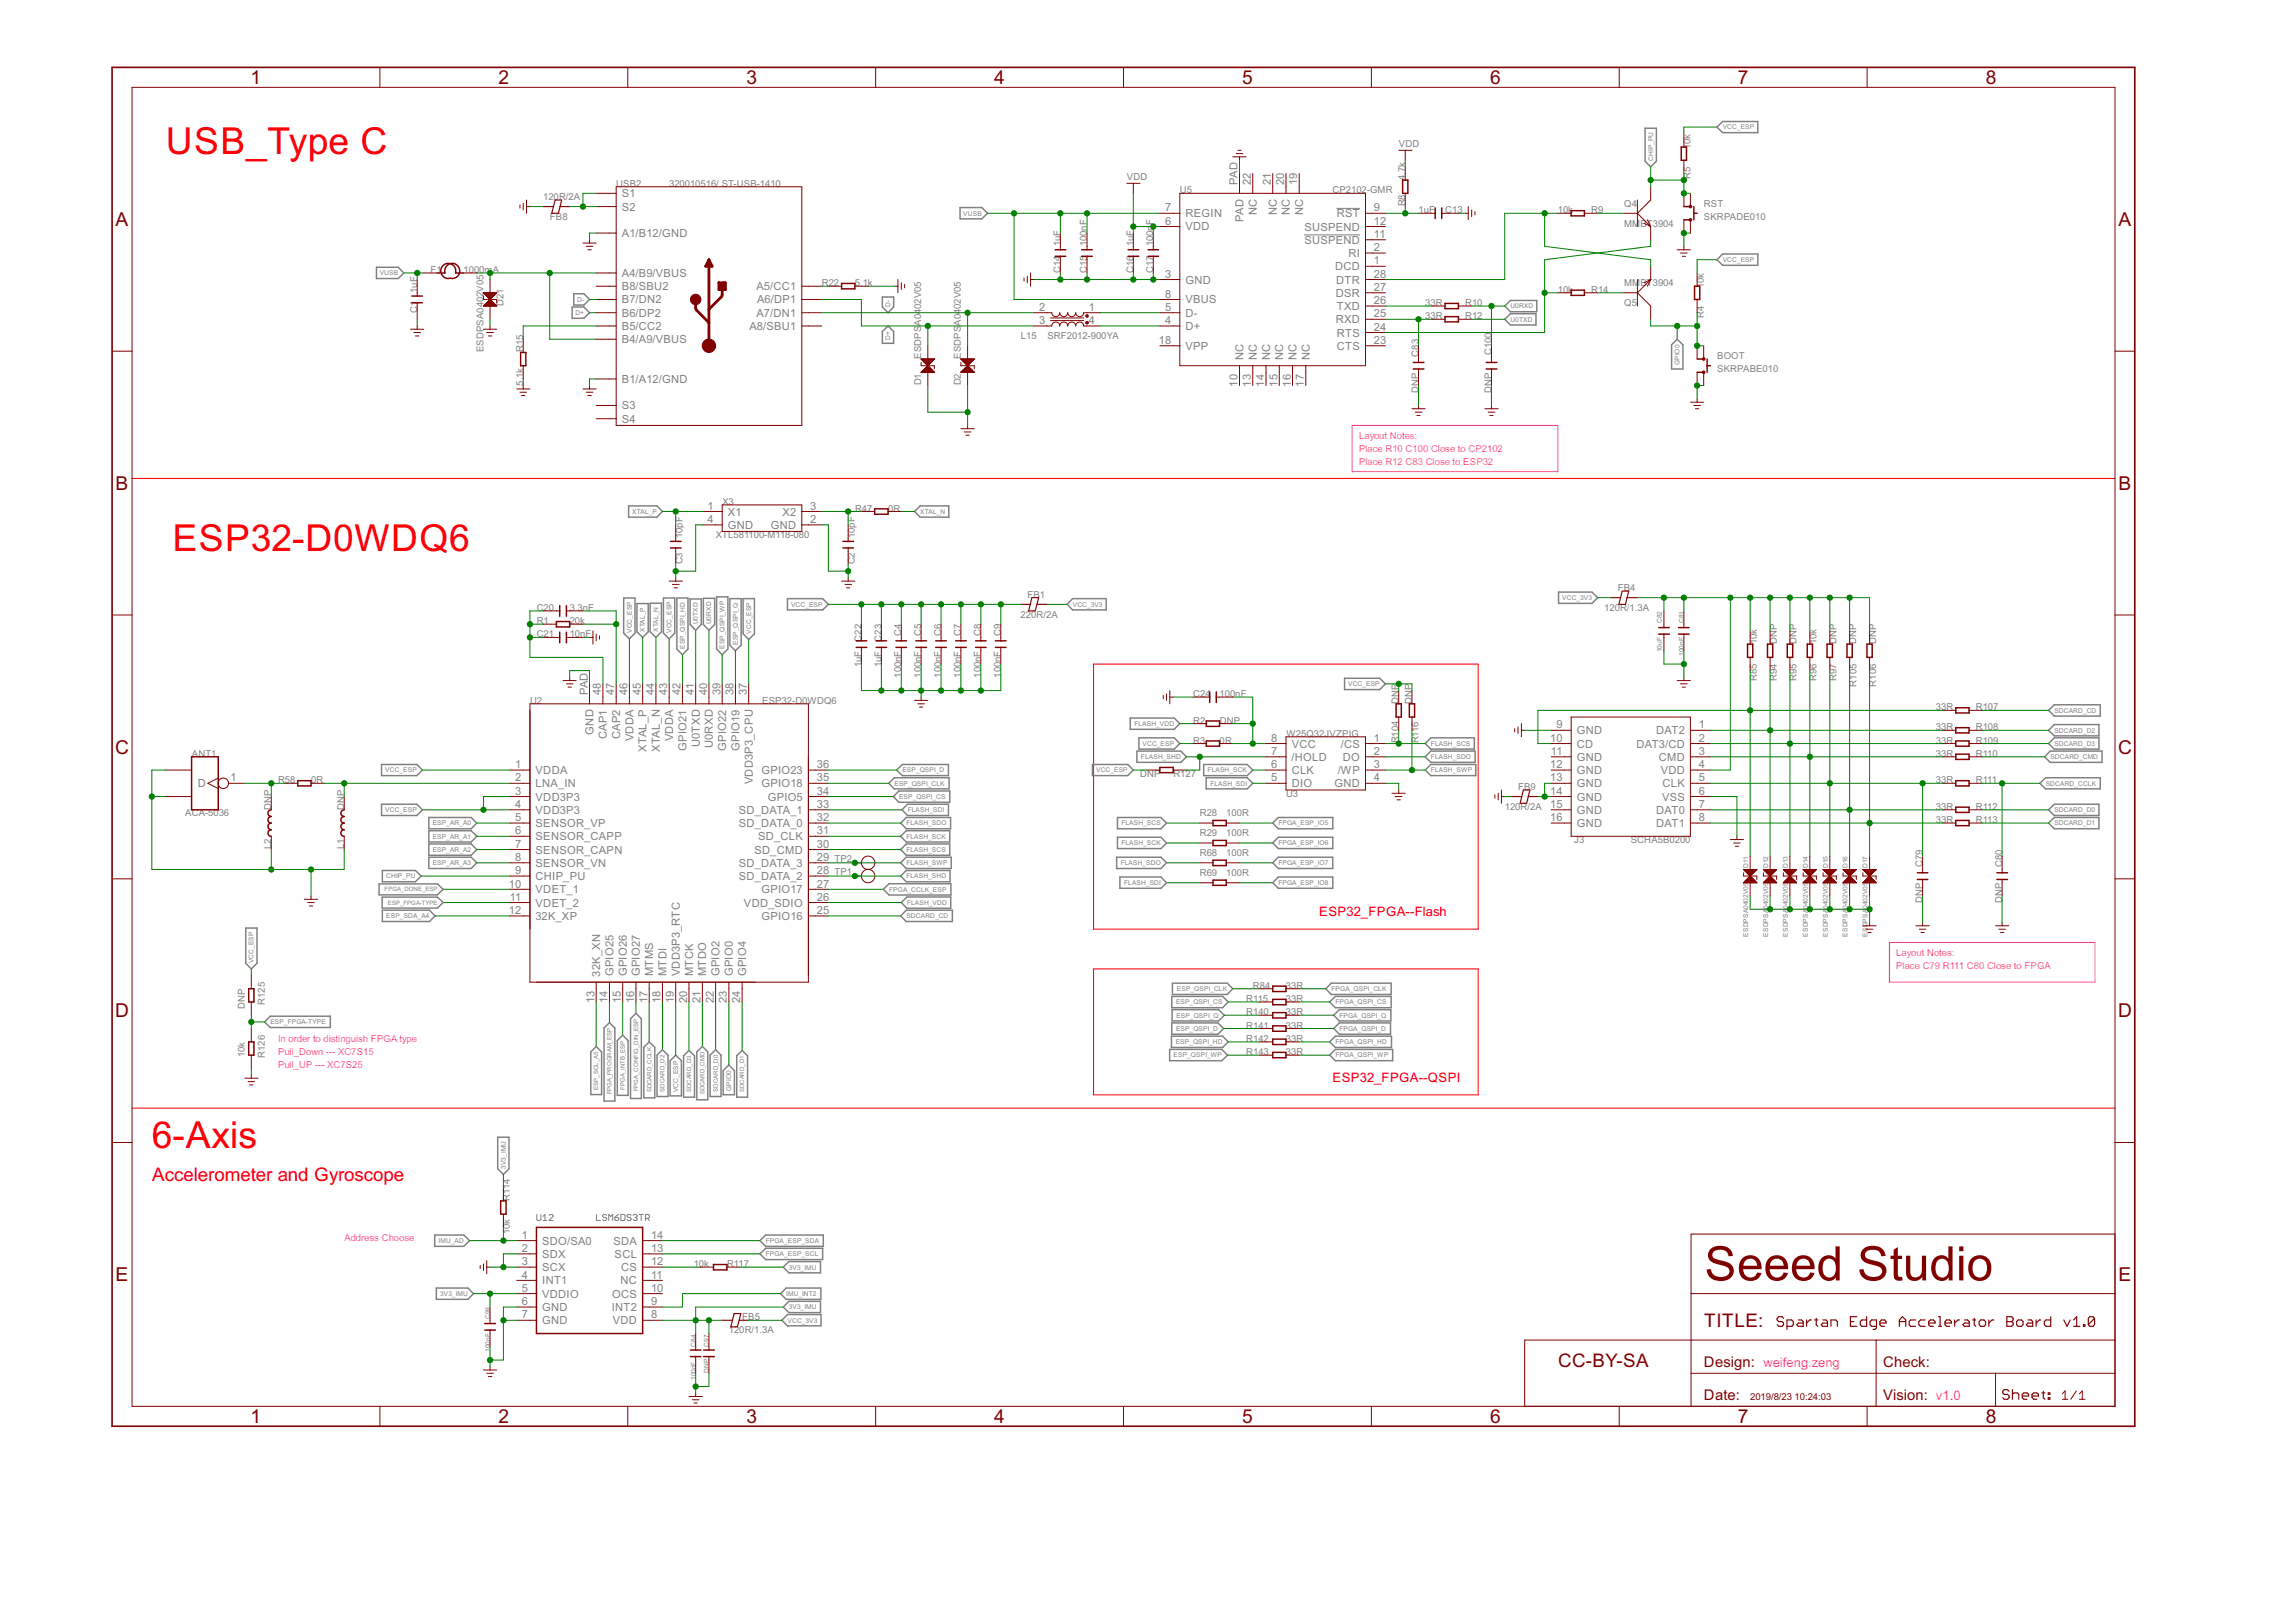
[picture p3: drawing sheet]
<svg xmlns="http://www.w3.org/2000/svg" width="297mm" height="210mm" viewBox="0 0 297 210" stroke-linecap="round" stroke-linejoin="round" font-family="sans-serif">
<defs><g id="words">
<text font-size="6.9" fill="#800000" x="220.5" y="165.7">Seeed Studio</text>
<g font-size="5.4" fill="#f00">
<text x="21.4" y="19.9">USB_Type C</text>
<text x="22.3" y="71.3">ESP32-D0WDQ6</text>
<text x="19.6" y="148.5">6-Axis</text>
</g>
<g font-size="2.8" fill="#800000">
<text x="32.4" y="10.9">1</text>
<text x="64.5" y="10.9">2</text>
<text x="96.6" y="10.9">3</text>
<text x="128.6" y="10.9">4</text>
<text x="160.7" y="10.9">5</text>
<text x="192.8" y="10.9">6</text>
<text x="224.8" y="10.9">7</text>
<text x="256.9" y="10.9">8</text>
<text x="15" y="29.2">A</text>
<text x="274.1" y="29.2">A</text>
<text x="15" y="63.4">B</text>
<text x="274.1" y="63.4">B</text>
<text x="14.9" y="97.5">C</text>
<text x="274" y="97.5">C</text>
<text x="14.9" y="131.7">D</text>
<text x="274" y="131.7">D</text>
<text x="15" y="165.8">E</text>
<text x="274.1" y="165.8">E</text>
<text x="32.4" y="184.2">1</text>
<text x="64.5" y="184.2">2</text>
<text x="96.6" y="184.2">3</text>
<text x="128.6" y="184.2">4</text>
<text x="160.7" y="184.2">5</text>
<text x="192.8" y="184.2">6</text>
<text x="224.8" y="184.2">7</text>
<text x="256.9" y="184.2">8</text>
</g>
<text font-size="2.7" fill="#f00" x="19.7" y="152.8">Accelerometer and Gyroscope</text>
<g font-size="2.7" fill="#800000">
<text x="220.5" y="171.7">TITLE:</text>
<text x="201.6" y="176.9">CC-BY-SA</text>
</g>
<g font-size="2.1" fill="#800000">
<text x="220.4" y="176.9">Design:</text>
<text x="243.6" y="176.9">Check:</text>
<text x="220.4" y="181.1">Date:</text>
<text x="243.6" y="181.1">Vision:</text>
</g>
<g font-size="1.9" fill="#f00">
<text x="170.7" y="118.5">ESP32_FPGA--Flash</text>
<text x="172.4" y="140">ESP32_FPGA--QSPI</text>
</g>
<g font-size="1.9" fill="#f0f">
<text x="228.1" y="176.9">weifeng.zeng</text>
<text x="250.4" y="181.1">v1.0</text>
</g>
<g font-size="1.6" fill="#808080">
<text x="160.1" y="23.9" transform="rotate(-90 160.1 23.9)">PAD</text>
<text x="161.8" y="23.9" transform="rotate(-90 161.8 23.9)">22</text>
<text x="164.4" y="23.9" transform="rotate(-90 164.4 23.9)">21</text>
<text x="166.1" y="23.9" transform="rotate(-90 166.1 23.9)">20</text>
<text x="167.8" y="23.9" transform="rotate(-90 167.8 23.9)">19</text>
<text x="80.5" y="25.5">S1</text>
<text x="80.5" y="27.3">S2</text>
<text x="150.7" y="29.1">6</text>
<text x="150.7" y="27.4">7</text>
<text x="153.4" y="29.8">VDD</text>
<text x="153.4" y="28.1">REGIN</text>
<text x="160.9" y="28.7" transform="rotate(-90 160.9 28.7)">PAD</text>
<text x="162.6" y="27.9" transform="rotate(-90 162.6 27.9)">NC</text>
<text x="165.2" y="27.9" transform="rotate(-90 165.2 27.9)">NC</text>
<text x="166.9" y="27.9" transform="rotate(-90 166.9 27.9)">NC</text>
<text x="168.6" y="27.9" transform="rotate(-90 168.6 27.9)">NC</text>
<text x="168.7" y="29.8">SUSPEND</text>
<text x="172.9" y="28.1">RST</text>
<text x="177.8" y="27.4">9</text>
<text x="177.8" y="29.1">12</text>
<text x="80.5" y="35.8">A4/B9/VBUS</text>
<text x="80.5" y="30.7">A1/B12/GND</text>
<text x="150.7" y="35.9">3</text>
<text x="168.7" y="31.6">SUSPEND</text>
<text x="172.7" y="35">DCD</text>
<text x="174.4" y="33.3">RI</text>
<text x="177.8" y="34.2">1</text>
<text x="177.8" y="32.5">2</text>
<text x="177.8" y="30.8">11</text>
<text x="177.8" y="35.9">28</text>
<text x="80.5" y="41">B6/DP2</text>
<text x="80.5" y="39.3">B7/DN2</text>
<text x="80.5" y="37.5">B8/SBU2</text>
<text x="97.9" y="37.6">A5/CC1</text>
<text x="97.9" y="41">A7/DN1</text>
<text x="98" y="39.3">A6/DP1</text>
<text x="134.4" y="40.2">2</text>
<text x="134.4" y="41.9">3</text>
<text x="140.9" y="40.2">1</text>
<text x="140.9" y="41.9">4</text>
<text x="150.7" y="41.9">4</text>
<text x="150.7" y="40.2">5</text>
<text x="150.7" y="38.5">8</text>
<text x="153.4" y="36.7">GND</text>
<text x="153.4" y="41">D-</text>
<text x="153.4" y="39.3">VBUS</text>
<text x="172.8" y="41.8">RXD</text>
<text x="172.8" y="38.4">DSR</text>
<text x="172.9" y="36.7">DTR</text>
<text x="172.9" y="40.1">TXD</text>
<text x="177.8" y="41.1">25</text>
<text x="177.8" y="39.4">26</text>
<text x="177.8" y="37.7">27</text>
<text x="80.5" y="44.4">B4/A9/VBUS</text>
<text x="80.5" y="42.7">B5/CC2</text>
<text x="97" y="42.7">A8/SBU1</text>
<text x="149.9" y="44.5">18</text>
<text x="153.4" y="42.7">D+</text>
<text x="153.4" y="45.3">VPP</text>
<text x="160.9" y="46.6" transform="rotate(-90 160.9 46.6)">NC</text>
<text x="162.6" y="46.6" transform="rotate(-90 162.6 46.6)">NC</text>
<text x="164.3" y="46.6" transform="rotate(-90 164.3 46.6)">NC</text>
<text x="166" y="46.6" transform="rotate(-90 166 46.6)">NC</text>
<text x="167.7" y="46.6" transform="rotate(-90 167.7 46.6)">NC</text>
<text x="169.5" y="46.6" transform="rotate(-90 169.5 46.6)">NC</text>
<text x="172.9" y="45.3">CTS</text>
<text x="173" y="43.6">RTS</text>
<text x="177.8" y="44.5">23</text>
<text x="177.8" y="42.8">24</text>
<text x="80.5" y="53">S3</text>
<text x="80.5" y="49.6">B1/A12/GND</text>
<text x="160.1" y="50" transform="rotate(-90 160.1 50)">10</text>
<text x="161.8" y="50" transform="rotate(-90 161.8 50)">13</text>
<text x="163.5" y="50" transform="rotate(-90 163.5 50)">14</text>
<text x="165.3" y="50" transform="rotate(-90 165.3 50)">15</text>
<text x="167" y="50" transform="rotate(-90 167 50)">16</text>
<text x="168.7" y="50" transform="rotate(-90 168.7 50)">17</text>
<text x="80.5" y="54.7">S4</text>
<text x="91.5" y="66">1</text>
<text x="104.8" y="66">3</text>
<text x="91.5" y="67.7">4</text>
<text x="94.2" y="66.7">X1</text>
<text x="94.2" y="68.4">GND</text>
<text x="99.7" y="68.4">GND</text>
<text x="101.2" y="66.7">X2</text>
<text x="104.8" y="67.7">2</text>
<text x="76" y="90" transform="rotate(-90 76 90)">PAD</text>
<text x="77.7" y="90" transform="rotate(-90 77.7 90)">48</text>
<text x="79.5" y="90" transform="rotate(-90 79.5 90)">47</text>
<text x="81.2" y="90" transform="rotate(-90 81.2 90)">46</text>
<text x="82.9" y="90" transform="rotate(-90 82.9 90)">45</text>
<text x="84.6" y="90" transform="rotate(-90 84.6 90)">44</text>
<text x="86.3" y="90" transform="rotate(-90 86.3 90)">43</text>
<text x="88" y="90" transform="rotate(-90 88 90)">42</text>
<text x="89.8" y="90" transform="rotate(-90 89.8 90)">41</text>
<text x="91.5" y="90" transform="rotate(-90 91.5 90)">40</text>
<text x="93.2" y="90" transform="rotate(-90 93.2 90)">39</text>
<text x="94.9" y="90" transform="rotate(-90 94.9 90)">38</text>
<text x="96.6" y="90" transform="rotate(-90 96.6 90)">37</text>
<text x="76.8" y="95.1" transform="rotate(-90 76.8 95.1)">GND</text>
<text x="78.5" y="95.6" transform="rotate(-90 78.5 95.6)">CAP1</text>
<text x="80.2" y="95.6" transform="rotate(-90 80.2 95.6)">CAP2</text>
<text x="81.9" y="95.9" transform="rotate(-90 81.9 95.9)">VDDA</text>
<text x="87.1" y="95.9" transform="rotate(-90 87.1 95.9)">VDDA</text>
<text x="164.5" y="96">8</text>
<text x="177.8" y="96">1</text>
<text x="200.5" y="96">10</text>
<text x="201.4" y="94.3">9</text>
<text x="204" y="95">GND</text>
<text x="214.3" y="95">DAT2</text>
<text x="219.8" y="94.3">1</text>
<text x="219.8" y="96">2</text>
<text x="25.6" y="101.9">D</text>
<text x="29.8" y="101.1">1</text>
<text x="66.6" y="99.4">1</text>
<text x="66.6" y="101.1">2</text>
<text x="69.3" y="100.2">VDDA</text>
<text x="69.3" y="101.9">LNA_IN</text>
<text x="83.7" y="97.3" transform="rotate(-90 83.7 97.3)">XTAL_P</text>
<text x="85.4" y="97.3" transform="rotate(-90 85.4 97.3)">XTAL_N</text>
<text x="88.8" y="97.1" transform="rotate(-90 88.8 97.1)">GPIO21</text>
<text x="90.5" y="96.7" transform="rotate(-90 90.5 96.7)">U0TXD</text>
<text x="92.2" y="96.8" transform="rotate(-90 92.2 96.8)">U0RXD</text>
<text x="94" y="97.1" transform="rotate(-90 94 97.1)">GPIO22</text>
<text x="95.7" y="97.1" transform="rotate(-90 95.7 97.1)">GPIO19</text>
<text x="97.4" y="101.5" transform="rotate(-90 97.4 101.5)">VDD3P3_CPU</text>
<text x="98.5" y="101.9">GPIO18</text>
<text x="98.5" y="100.2">GPIO23</text>
<text x="105.7" y="101.1">35</text>
<text x="105.7" y="99.4">36</text>
<text x="164.5" y="101.1">5</text>
<text x="164.5" y="99.4">6</text>
<text x="164.5" y="97.7">7</text>
<text x="167.1" y="98.5">/HOLD</text>
<text x="167.1" y="101.9">DIO</text>
<text x="167.1" y="100.2">CLK</text>
<text x="167.1" y="96.7">VCC</text>
<text x="172.6" y="101.9">GND</text>
<text x="173.1" y="100.2">/WP</text>
<text x="173.5" y="96.7">/CS</text>
<text x="173.7" y="98.5">DO</text>
<text x="177.8" y="97.7">2</text>
<text x="177.8" y="99.4">3</text>
<text x="177.8" y="101.1">4</text>
<text x="200.5" y="99.4">12</text>
<text x="200.5" y="101.1">13</text>
<text x="200.7" y="97.7">11</text>
<text x="204" y="96.7">CD</text>
<text x="204" y="98.5">GND</text>
<text x="204" y="100.2">GND</text>
<text x="204" y="101.9">GND</text>
<text x="211.7" y="96.7">DAT3/CD</text>
<text x="214.6" y="98.5">CMD</text>
<text x="214.9" y="100.2">VDD</text>
<text x="215.1" y="101.9">CLK</text>
<text x="219.8" y="97.7">3</text>
<text x="219.8" y="99.4">4</text>
<text x="219.8" y="101.1">5</text>
<text x="66.6" y="102.8">3</text>
<text x="66.6" y="104.6">4</text>
<text x="66.6" y="106.3">5</text>
<text x="66.6" y="108">6</text>
<text x="69.3" y="103.6">VDD3P3</text>
<text x="69.3" y="105.3">VDD3P3</text>
<text x="69.3" y="107">SENSOR_VP</text>
<text x="95.6" y="107">SD_DATA_0</text>
<text x="95.6" y="105.3">SD_DATA_1</text>
<text x="99.3" y="103.6">GPIO5</text>
<text x="105.7" y="108">31</text>
<text x="105.7" y="106.3">32</text>
<text x="105.7" y="104.6">33</text>
<text x="105.7" y="102.8">34</text>
<text x="200.5" y="102.8">14</text>
<text x="200.5" y="104.6">15</text>
<text x="200.5" y="106.3">16</text>
<text x="204" y="103.6">GND</text>
<text x="204" y="105.3">GND</text>
<text x="204" y="107">GND</text>
<text x="214.3" y="105.3">DAT0</text>
<text x="214.3" y="107">DAT1</text>
<text x="215" y="103.6">VSS</text>
<text x="219.8" y="102.8">6</text>
<text x="219.8" y="104.6">7</text>
<text x="219.8" y="106.3">8</text>
<text x="66.6" y="109.7">7</text>
<text x="66.6" y="111.4">8</text>
<text x="66.6" y="113.1">9</text>
<text x="69.3" y="108.7">SENSOR_CAPP</text>
<text x="69.3" y="110.5">SENSOR_CAPN</text>
<text x="69.3" y="112.2">SENSOR_VN</text>
<text x="69.3" y="113.9">CHIP_PU</text>
<text x="95.6" y="113.9">SD_DATA_2</text>
<text x="95.6" y="112.2">SD_DATA_3</text>
<text x="97.6" y="110.5">SD_CMD</text>
<text x="98.1" y="108.8">SD_CLK</text>
<text x="105.7" y="113.1">28</text>
<text x="105.7" y="111.4">29</text>
<text x="105.7" y="109.7">30</text>
<text x="65.8" y="114.9">10</text>
<text x="65.8" y="118.3">12</text>
<text x="66" y="116.6">11</text>
<text x="69.3" y="119">32K_XP</text>
<text x="69.3" y="115.6">VDET_1</text>
<text x="69.3" y="117.3">VDET_2</text>
<text x="96.3" y="117.3">VDD_SDIO</text>
<text x="98.5" y="119">GPIO16</text>
<text x="98.5" y="115.6">GPIO17</text>
<text x="105.7" y="118.3">25</text>
<text x="105.7" y="116.6">26</text>
<text x="105.7" y="114.9">27</text>
<text x="76.9" y="129.8" transform="rotate(-90 76.9 129.8)">13</text>
<text x="77.6" y="126.4" transform="rotate(-90 77.6 126.4)">32K_XN</text>
<text x="78.6" y="129.8" transform="rotate(-90 78.6 129.8)">14</text>
<text x="79.4" y="126.4" transform="rotate(-90 79.4 126.4)">GPIO25</text>
<text x="80.3" y="129.8" transform="rotate(-90 80.3 129.8)">15</text>
<text x="81.1" y="126.4" transform="rotate(-90 81.1 126.4)">GPIO26</text>
<text x="82" y="129.8" transform="rotate(-90 82 129.8)">16</text>
<text x="82.8" y="126.4" transform="rotate(-90 82.8 126.4)">GPIO27</text>
<text x="83.8" y="129.8" transform="rotate(-90 83.8 129.8)">17</text>
<text x="84.5" y="126.4" transform="rotate(-90 84.5 126.4)">MTMS</text>
<text x="85.5" y="129.8" transform="rotate(-90 85.5 129.8)">18</text>
<text x="86.2" y="126.4" transform="rotate(-90 86.2 126.4)">MTDI</text>
<text x="87.2" y="129.8" transform="rotate(-90 87.2 129.8)">19</text>
<text x="87.9" y="126.4" transform="rotate(-90 87.9 126.4)">VDD3P3_RTC</text>
<text x="88.9" y="129.8" transform="rotate(-90 88.9 129.8)">20</text>
<text x="89.7" y="126.4" transform="rotate(-90 89.7 126.4)">MTCK</text>
<text x="90.6" y="129.8" transform="rotate(-90 90.6 129.8)">21</text>
<text x="91.4" y="126.4" transform="rotate(-90 91.4 126.4)">MTDO</text>
<text x="92.3" y="129.8" transform="rotate(-90 92.3 129.8)">22</text>
<text x="93.1" y="126.4" transform="rotate(-90 93.1 126.4)">GPIO2</text>
<text x="94.1" y="129.8" transform="rotate(-90 94.1 129.8)">23</text>
<text x="94.8" y="126.4" transform="rotate(-90 94.8 126.4)">GPIO0</text>
<text x="95.8" y="129.8" transform="rotate(-90 95.8 129.8)">24</text>
<text x="96.5" y="126.4" transform="rotate(-90 96.5 126.4)">GPIO4</text>
<text x="67.5" y="160.3">1</text>
<text x="70.2" y="161.1">SDO/SA0</text>
<text x="79.4" y="161.1">SDA</text>
<text x="84.2" y="160.3">14</text>
<text x="67.5" y="165.5">4</text>
<text x="67.5" y="163.7">3</text>
<text x="67.5" y="162">2</text>
<text x="67.5" y="167.2">5</text>
<text x="70.2" y="166.2">INT1</text>
<text x="70.2" y="164.5">SCX</text>
<text x="70.2" y="162.8">SDX</text>
<text x="70.2" y="167.9">VDDIO</text>
<text x="79.2" y="167.9">OCS</text>
<text x="79.5" y="162.8">SCL</text>
<text x="80.3" y="166.2">NC</text>
<text x="80.4" y="164.5">CS</text>
<text x="84.2" y="163.7">12</text>
<text x="84.2" y="165.5">11</text>
<text x="84.2" y="167.2">10</text>
<text x="84.2" y="162">13</text>
<text x="67.5" y="168.9">6</text>
<text x="67.5" y="170.6">7</text>
<text x="70.2" y="169.6">GND</text>
<text x="70.2" y="171.4">GND</text>
<text x="79.2" y="169.7">INT2</text>
<text x="79.3" y="171.4">VDD</text>
<text x="84.2" y="168.9">9</text>
<text x="84.2" y="170.6">8</text>
</g>
<g font-size="1.4" fill="#808080">
<text x="145.8" y="23.3">VDD</text>
<text x="181" y="19">VDD</text>
<text x="181.8" y="23.3" transform="rotate(-90 181.8 23.3)">4.7k</text>
<text x="218.7" y="23.2" transform="rotate(-90 218.7 23.2)">R5</text>
<text x="218.7" y="19.3" transform="rotate(-90 218.7 19.3)">10k</text>
<text x="70.3" y="25.9">120R/2A</text>
<text x="71.1" y="28.5">FB8</text>
<text x="79.7" y="24.2">USB2</text>
<text x="86.6" y="24.2">320010516/ ST-USB-1410</text>
<text x="149.2" y="29.2" transform="rotate(-90 149.2 29.2)">F</text>
<text x="152.7" y="25">U5</text>
<text x="172.4" y="25">CP2102</text>
<text x="176.8" y="25">-GMR</text>
<text x="181.8" y="26.7" transform="rotate(-90 181.8 26.7)">R8</text>
<text x="183.5" y="27.6">1uF</text>
<text x="187" y="27.6">C13</text>
<text x="201.5" y="27.6">10k</text>
<text x="205.9" y="27.6">R9</text>
<text x="210.1" y="29.3">MMBT3904</text>
<text x="210.1" y="26.7">Q4</text>
<text x="220.4" y="28.5">SKRPADE010</text>
<text x="220.4" y="26.7">RST</text>
<text x="55.7" y="35.3">F1</text>
<text x="60" y="35.3">1000mA</text>
<text x="137.2" y="35.3" transform="rotate(-90 137.2 35.3)">C14</text>
<text x="137.2" y="31.9" transform="rotate(-90 137.2 31.9)">1uF</text>
<text x="140.6" y="35.3" transform="rotate(-90 140.6 35.3)">C15</text>
<text x="140.6" y="31.9" transform="rotate(-90 140.6 31.9)">100nF</text>
<text x="146.6" y="35.3" transform="rotate(-90 146.6 35.3)">C16</text>
<text x="146.6" y="31.9" transform="rotate(-90 146.6 31.9)">1uF</text>
<text x="149.2" y="35.3" transform="rotate(-90 149.2 35.3)">C17</text>
<text x="149.2" y="31.9" transform="rotate(-90 149.2 31.9)">100n</text>
<text x="54" y="40.4" transform="rotate(-90 54 40.4)">C1</text>
<text x="54" y="37.9" transform="rotate(-90 54 37.9)">1uF</text>
<text x="65.1" y="39.6" transform="rotate(-90 65.1 39.6)">D21</text>
<text x="106.3" y="37">R22</text>
<text x="110.6" y="37">5.1k</text>
<text x="184.4" y="39.6">33R</text>
<text x="184.4" y="41.3">33R</text>
<text x="189.5" y="39.6">R10</text>
<text x="189.5" y="41.3">R12</text>
<text x="201.5" y="37.9">10k</text>
<text x="205.9" y="37.9">R14</text>
<text x="210.1" y="37">MMBT3904</text>
<text x="210.1" y="39.6">Q5</text>
<text x="220.4" y="41.2" transform="rotate(-90 220.4 41.2)">R4</text>
<text x="220.4" y="37.3" transform="rotate(-90 220.4 37.3)">10k</text>
<text x="62.5" y="45.6" transform="rotate(-90 62.5 45.6)">ESDPSA0402V05</text>
<text x="67.7" y="45.6" transform="rotate(-90 67.7 45.6)">R15</text>
<text x="119.2" y="46.4" transform="rotate(-90 119.2 46.4)">ESDPS</text>
<text x="119.2" y="42.2" transform="rotate(-90 119.2 42.2)">A0402V05</text>
<text x="124.3" y="46.4" transform="rotate(-90 124.3 46.4)">ESDPS</text>
<text x="124.3" y="42.2" transform="rotate(-90 124.3 42.2)">A0402V05</text>
<text x="132.1" y="43.9">L15</text>
<text x="135.5" y="43.9">SRF2012-900YA</text>
<text x="183.5" y="46.1" transform="rotate(-90 183.5 46.1)">C83</text>
<text x="193" y="46" transform="rotate(-90 193 46)">C100</text>
<text x="222.2" y="46.5">BOOT</text>
<text x="67.7" y="49.9" transform="rotate(-90 67.7 49.9)">5.1k</text>
<text x="119.2" y="49.9" transform="rotate(-90 119.2 49.9)">D1</text>
<text x="124.3" y="49.9" transform="rotate(-90 124.3 49.9)">D2</text>
<text x="183.5" y="50.8" transform="rotate(-90 183.5 50.8)">DNP</text>
<text x="193" y="50.8" transform="rotate(-90 193 50.8)">DNP</text>
<text x="222.2" y="48.2">SKRPABE010</text>
<text x="93.5" y="65.3">X3</text>
<text x="88.3" y="69.6" transform="rotate(-90 88.3 69.6)">10pF</text>
<text x="92.6" y="69.6">XTL581100-M118-080</text>
<text x="110.6" y="69.6" transform="rotate(-90 110.6 69.6)">10pF</text>
<text x="110.6" y="66.2">R47</text>
<text x="114.9" y="66.2">0R</text>
<text x="88.3" y="73" transform="rotate(-90 88.3 73)">C3</text>
<text x="110.6" y="73" transform="rotate(-90 110.6 73)">C2</text>
<text x="132.9" y="77.3">FB1</text>
<text x="209.3" y="76.5">FB4</text>
<text x="69.4" y="80.8">R1</text>
<text x="69.4" y="79.1">C20</text>
<text x="69.4" y="82.5">C21</text>
<text x="73.7" y="80.8">20k</text>
<text x="73.7" y="79.1">3.3nF</text>
<text x="73.7" y="82.5">10nF</text>
<text x="111.5" y="83" transform="rotate(-90 111.5 83)">C22</text>
<text x="114" y="83" transform="rotate(-90 114 83)">C23</text>
<text x="116.6" y="82.3" transform="rotate(-90 116.6 82.3)">C4</text>
<text x="119.2" y="82.3" transform="rotate(-90 119.2 82.3)">C5</text>
<text x="121.7" y="82.3" transform="rotate(-90 121.7 82.3)">C6</text>
<text x="124.3" y="82.3" transform="rotate(-90 124.3 82.3)">C7</text>
<text x="126.9" y="82.3" transform="rotate(-90 126.9 82.3)">C8</text>
<text x="129.5" y="82.3" transform="rotate(-90 129.5 82.3)">C9</text>
<text x="132" y="79.9">220R/2A</text>
<text x="207.5" y="79.1">120R/1.3A</text>
<text x="227.3" y="83.4" transform="rotate(-90 227.3 83.4)">10k</text>
<text x="229.9" y="83.3" transform="rotate(-90 229.9 83.3)">DNP</text>
<text x="232.4" y="83.3" transform="rotate(-90 232.4 83.3)">DNP</text>
<text x="235" y="83.4" transform="rotate(-90 235 83.4)">10k</text>
<text x="237.6" y="83.3" transform="rotate(-90 237.6 83.3)">DNP</text>
<text x="240.2" y="83.3" transform="rotate(-90 240.2 83.3)">DNP</text>
<text x="242.7" y="83.3" transform="rotate(-90 242.7 83.3)">DNP</text>
<text x="111.5" y="86.3" transform="rotate(-90 111.5 86.3)">1uF</text>
<text x="114" y="86.3" transform="rotate(-90 114 86.3)">1uF</text>
<text x="116.6" y="87.7" transform="rotate(-90 116.6 87.7)">100nF</text>
<text x="119.2" y="87.7" transform="rotate(-90 119.2 87.7)">100nF</text>
<text x="121.7" y="87.7" transform="rotate(-90 121.7 87.7)">100nF</text>
<text x="124.3" y="87.7" transform="rotate(-90 124.3 87.7)">100nF</text>
<text x="126.9" y="87.7" transform="rotate(-90 126.9 87.7)">100nF</text>
<text x="129.5" y="87.7" transform="rotate(-90 129.5 87.7)">100nF</text>
<text x="227.3" y="88.2" transform="rotate(-90 227.3 88.2)">R85</text>
<text x="229.9" y="88.2" transform="rotate(-90 229.9 88.2)">R94</text>
<text x="232.4" y="88.2" transform="rotate(-90 232.4 88.2)">R95</text>
<text x="235" y="88.2" transform="rotate(-90 235 88.2)">R96</text>
<text x="237.6" y="88.2" transform="rotate(-90 237.6 88.2)">R97</text>
<text x="240.2" y="88.8" transform="rotate(-90 240.2 88.8)">R105</text>
<text x="242.7" y="88.8" transform="rotate(-90 242.7 88.8)">R106</text>
<text x="68.6" y="91.1">U2</text>
<text x="98.6" y="91.1">ESP32-D0WDQ6</text>
<text x="154.4" y="93.6">R2</text>
<text x="154.4" y="90.2">C24</text>
<text x="157.8" y="90.2">100nF</text>
<text x="157.8" y="93.6">DNP</text>
<text x="166.4" y="95.4">W25Q32JVZPIG</text>
<text x="180.9" y="91.1" transform="rotate(-90 180.9 91.1)">DNP</text>
<text x="182.7" y="91.1" transform="rotate(-90 182.7 91.1)">DNP</text>
<text x="250.4" y="91.9">33R</text>
<text x="250.4" y="94.5">33R</text>
<text x="255.6" y="91.9">R107</text>
<text x="255.6" y="94.5">R108</text>
<text x="24.8" y="97.9">ANT1</text>
<text x="36" y="101.4">R58</text>
<text x="40.2" y="101.4">0R</text>
<text x="147.5" y="100.5">DNP</text>
<text x="151.8" y="100.5">R127</text>
<text x="154.4" y="96.2">R3</text>
<text x="157.8" y="96.2">0R</text>
<text x="180.9" y="96.2" transform="rotate(-90 180.9 96.2)">R104</text>
<text x="183.5" y="96.2" transform="rotate(-90 183.5 96.2)">R116</text>
<text x="250.4" y="96.2">33R</text>
<text x="250.4" y="97.9">33R</text>
<text x="250.4" y="101.4">33R</text>
<text x="255.6" y="96.2">R109</text>
<text x="255.6" y="97.9">R110</text>
<text x="255.6" y="101.4">R111</text>
<text x="24" y="105.7">ACA-5036</text>
<text x="35.1" y="104.8" transform="rotate(-90 35.1 104.8)">DNP</text>
<text x="44.5" y="104.8" transform="rotate(-90 44.5 104.8)">DNP</text>
<text x="155.2" y="105.7">R28</text>
<text x="158.6" y="105.7">100R</text>
<text x="166.4" y="103.1">U3</text>
<text x="194.7" y="104.8">120R/2A</text>
<text x="196.4" y="102.2">FB9</text>
<text x="250.4" y="104.8">33R</text>
<text x="250.4" y="106.5">33R</text>
<text x="255.6" y="104.8">R112</text>
<text x="255.6" y="106.5">R113</text>
<text x="35.1" y="109.9" transform="rotate(-90 35.1 109.9)">L2</text>
<text x="44.5" y="109.9" transform="rotate(-90 44.5 109.9)">L1</text>
<text x="108" y="113.3">TP1</text>
<text x="108" y="111.6">TP2</text>
<text x="155.2" y="108.2">R29</text>
<text x="155.2" y="110.8">R68</text>
<text x="155.2" y="113.4">R69</text>
<text x="158.6" y="108.2">100R</text>
<text x="158.6" y="110.8">100R</text>
<text x="158.6" y="113.4">100R</text>
<text x="203.7" y="109.1">J3</text>
<text x="211" y="109.1">SCHA5B0200</text>
<text x="248.7" y="112.2" transform="rotate(-90 248.7 112.2)">C79</text>
<text x="259" y="112.2" transform="rotate(-90 259 112.2)">C80</text>
<text x="248.7" y="116.9" transform="rotate(-90 248.7 116.9)">DNP</text>
<text x="259" y="116.9" transform="rotate(-90 259 116.9)">DNP</text>
<text x="31.7" y="130.6" transform="rotate(-90 31.7 130.6)">DNP</text>
<text x="34.2" y="130" transform="rotate(-90 34.2 130)">R125</text>
<text x="161.2" y="129.7">R115</text>
<text x="161.2" y="131.4">R140</text>
<text x="162.1" y="128">R84</text>
<text x="166.4" y="128">33R</text>
<text x="166.4" y="129.7">33R</text>
<text x="166.4" y="131.4">33R</text>
<text x="31.7" y="136.8" transform="rotate(-90 31.7 136.8)">10k</text>
<text x="34.2" y="136.9" transform="rotate(-90 34.2 136.9)">R126</text>
<text x="161.2" y="133.1">R141</text>
<text x="161.2" y="134.8">R142</text>
<text x="161.2" y="136.5">R143</text>
<text x="166.4" y="133.1">33R</text>
<text x="166.4" y="134.8">33R</text>
<text x="166.4" y="136.5">33R</text>
<text x="66" y="155.4" transform="rotate(-90 66 155.4)">R114</text>
<text x="66" y="159.7" transform="rotate(-90 66 159.7)">10k</text>
<text x="89.7" y="164">10k</text>
<text x="94.1" y="164">R117</text>
<text x="94.3" y="172.6">120R/1.3A</text>
<text x="96" y="170.8">FB5</text>
</g>
<g font-size="1.4" fill="#f0f">
<text x="175.8" y="56.8">Layout Notes:</text>
<text x="175.8" y="58.5">Place R10 C100 Close to CP2102</text>
<text x="175.8" y="60.2">Place R12 C83 Close to ESP32</text>
<text x="245.3" y="123.7">Layout Notes:</text>
<text x="245.3" y="125.4">Place C79 R111 C80 Close to FPGA</text>
<text x="36" y="134.8">In order to distinguish FPGA type</text>
<text x="36" y="136.5">Pull_Down --- XC7S15</text>
<text x="36" y="138.3">Pull_UP --- XC7S25</text>
<text x="44.5" y="160.6">Address Choose</text>
</g>
<g font-size="1.4" fill="#800000">
<text x="226.4" y="181.1">2019/8/23</text>
<text x="232.2" y="181.1">10:24:03</text>
</g>
<g font-size="1" fill="#808080">
<text x="222.9" y="16.7">VCC_ESP</text>
<text x="213.9" y="20.8" transform="rotate(-90 213.9 20.8)">CHIP_PU</text>
<text x="124.6" y="27.9">VUSB</text>
<text x="49.1" y="35.6">VUSB</text>
<text x="222.9" y="33.9">VCC_ESP</text>
<text x="74.4" y="40.8">D+</text>
<text x="74.6" y="39">D-</text>
<text x="115.2" y="39.7" transform="rotate(-90 115.2 39.7)">D-</text>
<text x="195.4" y="39.9">U0RXD</text>
<text x="195.4" y="41.6">U0TXD</text>
<text x="115.2" y="44" transform="rotate(-90 115.2 44)">D+</text>
<text x="217.3" y="47.3" transform="rotate(-90 217.3 47.3)">GPIO0</text>
<text x="81.8" y="66.5">XTAL_P</text>
<text x="119.1" y="66.5">XTAL_N</text>
<text x="202.1" y="77.6">VCC_3V3</text>
<text x="81.7" y="81.9" transform="rotate(-90 81.7 81.9)">VCC_ESP</text>
<text x="83.4" y="81.8" transform="rotate(-90 83.4 81.8)">XTAL_P</text>
<text x="85.2" y="81.8" transform="rotate(-90 85.2 81.8)">XTAL_N</text>
<text x="86.9" y="81.9" transform="rotate(-90 86.9 81.9)">VCC_ESP</text>
<text x="88.6" y="84" transform="rotate(-90 88.6 84)">ESP_QSPI_HD</text>
<text x="90.3" y="80.8" transform="rotate(-90 90.3 80.8)">U0TXD</text>
<text x="92" y="80.8" transform="rotate(-90 92 80.8)">U0RXD</text>
<text x="93.7" y="84" transform="rotate(-90 93.7 84)">ESP_QSPI_WP</text>
<text x="95.4" y="83.5" transform="rotate(-90 95.4 83.5)">ESP_QSPI_Q</text>
<text x="97.2" y="82" transform="rotate(-90 97.2 82)">VCC_ESP</text>
<text x="102.3" y="78.5">VCC_ESP</text>
<text x="138.8" y="78.5">VCC_3V3</text>
<text x="215" y="80.6" transform="rotate(-90 215 80.6)">C82</text>
<text x="217.8" y="80.6" transform="rotate(-90 217.8 80.6)">C81</text>
<text x="174.4" y="88.8">VCC_ESP</text>
<text x="215" y="84.4" transform="rotate(-90 215 84.4)">10uF</text>
<text x="217.8" y="84.9" transform="rotate(-90 217.8 84.9)">100nF</text>
<text x="146.8" y="93.9">FLASH_VDD</text>
<text x="265.8" y="94.8">SDCARD_D2</text>
<text x="265.8" y="92.2">SDCARD_CD</text>
<text x="49.8" y="99.9">VCC_ESP</text>
<text x="115.7" y="101.7">ESP_QSPI_CLK</text>
<text x="116.7" y="100">ESP_QSPI_D</text>
<text x="141.8" y="99.9">VCC_ESP</text>
<text x="147.6" y="98.2">FLASH_SHD</text>
<text x="147.8" y="96.5">VCC_ESP</text>
<text x="156.2" y="99.9">FLASH_SCK</text>
<text x="156.6" y="101.7">FLASH_SDI</text>
<text x="185.1" y="98.2">FLASH_SDO</text>
<text x="185.1" y="100">FLASH_SWP</text>
<text x="185.1" y="96.5">FLASH_SCS</text>
<text x="264.7" y="101.7">SDCARD_CCLK</text>
<text x="265.3" y="98.2">SDCARD_CMD</text>
<text x="265.8" y="96.5">SDCARD_D3</text>
<text x="49.8" y="105.1">VCC_ESP</text>
<text x="56" y="106.8">ESP_AR_A0</text>
<text x="116.3" y="103.4">ESP_QSPI_CS</text>
<text x="117.3" y="106.8">FLASH_SDO</text>
<text x="117.4" y="105.1">FLASH_SDI</text>
<text x="145.1" y="106.8">FLASH_SCS</text>
<text x="165.4" y="106.8">FPGA_ESP_IO5</text>
<text x="265.8" y="105.1">SDCARD_D0</text>
<text x="265.8" y="106.8">SDCARD_D1</text>
<text x="50" y="113.7">CHIP_PU</text>
<text x="56" y="112">ESP_AR_A3</text>
<text x="56" y="110.2">ESP_AR_A2</text>
<text x="56" y="108.5">ESP_AR_A1</text>
<text x="117.3" y="108.5">FLASH_SCK</text>
<text x="117.3" y="113.7">FLASH_SHD</text>
<text x="117.3" y="112">FLASH_SWP</text>
<text x="117.3" y="110.2">FLASH_SCS</text>
<text x="145" y="112">FLASH_SDO</text>
<text x="145.1" y="109.4">FLASH_SCK</text>
<text x="165.4" y="112">FPGA_ESP_IO7</text>
<text x="165.4" y="109.4">FPGA_ESP_IO6</text>
<text x="226.2" y="112.3" transform="rotate(-90 226.2 112.3)">D11</text>
<text x="228.7" y="112.4" transform="rotate(-90 228.7 112.4)">D12</text>
<text x="231.3" y="112.4" transform="rotate(-90 231.3 112.4)">D13</text>
<text x="233.9" y="112.4" transform="rotate(-90 233.9 112.4)">D14</text>
<text x="236.5" y="112.4" transform="rotate(-90 236.5 112.4)">D15</text>
<text x="239" y="112.4" transform="rotate(-90 239 112.4)">D16</text>
<text x="241.6" y="112.4" transform="rotate(-90 241.6 112.4)">D17</text>
<text x="50" y="118.8">ESP_SDA_A4</text>
<text x="115" y="115.4">FPGA_CCLK_ESP</text>
<text x="117.3" y="118.8">SDCARD_CD</text>
<text x="117.3" y="117.1">FLASH_VDD</text>
<text x="145.4" y="114.5">FLASH_SDI</text>
<text x="165.4" y="114.5">FPGA_ESP_IO8</text>
<text x="228.7" y="117.6" transform="rotate(-90 228.7 117.6)">0402V05</text>
<text x="231.3" y="117.6" transform="rotate(-90 231.3 117.6)">0402V05</text>
<text x="233.9" y="117.6" transform="rotate(-90 233.9 117.6)">0402V05</text>
<text x="236.5" y="117.6" transform="rotate(-90 236.5 117.6)">0402V05</text>
<text x="239" y="117.6" transform="rotate(-90 239 117.6)">0402V05</text>
<text x="241.6" y="117.6" transform="rotate(-90 241.6 117.6)">0402V05</text>
<text x="32.8" y="124.6" transform="rotate(-90 32.8 124.6)">VCC_ESP</text>
<text x="226.2" y="121.2" transform="rotate(-90 226.2 121.2)">ESDPSA0402V05</text>
<text x="228.7" y="121.2" transform="rotate(-90 228.7 121.2)">ESDPSA</text>
<text x="231.3" y="121.2" transform="rotate(-90 231.3 121.2)">ESDPSA</text>
<text x="233.9" y="121.2" transform="rotate(-90 233.9 121.2)">ESDPSA</text>
<text x="236.5" y="121.2" transform="rotate(-90 236.5 121.2)">ESDPSA</text>
<text x="239" y="121.2" transform="rotate(-90 239 121.2)">ESDPSA</text>
<text x="241.6" y="121.2" transform="rotate(-90 241.6 121.2)">ESDPSA</text>
<text x="152.2" y="130">ESP_QSPI_CS</text>
<text x="152.2" y="131.7">ESP_QSPI_Q</text>
<text x="152.3" y="128.3">ESP_QSPI_CLK</text>
<text x="172.3" y="128.3">FPGA_QSPI_CLK</text>
<text x="172.8" y="130">FPGA_QSPI_CS</text>
<text x="173.3" y="131.7">FPGA_QSPI_Q</text>
<text x="35" y="132.5">ESP_FPGA-TYPE</text>
<text x="151.8" y="136.8">ESP_QSPI_WP</text>
<text x="152.1" y="135.1">ESP_QSPI_HD</text>
<text x="152.1" y="133.4">ESP_QSPI_D</text>
<text x="172.8" y="136.8">FPGA_QSPI_WP</text>
<text x="172.8" y="135.1">FPGA_QSPI_HD</text>
<text x="173.3" y="133.4">FPGA_QSPI_D</text>
<text x="87.7" y="141.4" transform="rotate(-90 87.7 141.4)">VCC_ESP</text>
<text x="94.6" y="141.2" transform="rotate(-90 94.6 141.2)">GPIO0</text>
<text x="65.4" y="151.2" transform="rotate(-90 65.4 151.2)">3V3_IMU</text>
<text x="56.7" y="160.8">IMU_AD</text>
<text x="99.1" y="160.9">FPGA_ESP_SDA</text>
<text x="57" y="167.7">3V3_IMU</text>
<text x="99.1" y="162.6">FPGA_ESP_SCL</text>
<text x="101.7" y="167.7">IMU_INT2</text>
<text x="102.1" y="164.3">3V3_IMU</text>
<text x="63.4" y="170.7" transform="rotate(-90 63.4 170.7)">C99</text>
<text x="101.9" y="171.1">VCC_3V3</text>
<text x="102.1" y="169.4">3V3_IMU</text>
<text x="63.4" y="174.9" transform="rotate(-90 63.4 174.9)">100nF</text>
<text x="90" y="178.6" transform="rotate(-90 90 178.6)">100nF</text>
<text x="90" y="174.3" transform="rotate(-90 90 174.3)">C84</text>
<text x="91.7" y="177.7" transform="rotate(-90 91.7 177.7)">DNP</text>
<text x="91.7" y="174.3" transform="rotate(-90 91.7 174.3)">C97</text>
</g>
<g font-size=".9" fill="#808080">
<text x="49.8" y="115.4">FPGA_DONE_ESP</text>
<text x="50.2" y="117.1">ESP_FPGA-TYPE</text>
<text x="77.4" y="141" transform="rotate(-90 77.4 141)">ESP_SCL_A5</text>
<text x="79.1" y="141.6" transform="rotate(-90 79.1 141.6)">FPGA_PROGRAM_ESP</text>
<text x="80.8" y="141" transform="rotate(-90 80.8 141)">FPGA_INTB_ESP</text>
<text x="82.6" y="141.2" transform="rotate(-90 82.6 141.2)">FPGA_CONFIG_DIN_ESP</text>
<text x="84.3" y="141.4" transform="rotate(-90 84.3 141.4)">SDCARD_CCLK</text>
<text x="86" y="141.3" transform="rotate(-90 86 141.3)">SDCARD_D2</text>
<text x="89.4" y="141.4" transform="rotate(-90 89.4 141.4)">SDCARD_D3</text>
<text x="91.1" y="141.6" transform="rotate(-90 91.1 141.6)">SDCARD_CMD</text>
<text x="92.9" y="141.3" transform="rotate(-90 92.9 141.3)">SDCARD_D0</text>
<text x="96.3" y="141.4" transform="rotate(-90 96.3 141.4)">SDCARD_D1</text>
</g>
</g></defs>
<path d="M17.1 61.9h256.5M141.5 85.9h49.7v34.3h-49.7zM141.5 125.4h49.7v16.3h-49.7zM17.1 143.4h256.5" fill="none" stroke="#f00" stroke-width=".13"/>
<path d="M174.9 55.1h26.6v5.9h-26.6zM244.4 122h26.6v5.1h-26.6z" fill="none" stroke="#f0f" stroke-width=".13"/>
<g fill="none" stroke="#808080" stroke-width=".13">
<path d="M168.7 30.4h7.2M172.9 27h3M69.4 157.2v.6l.2 .1h.2l.2-.1v-.6M70.3 157.9h.5M70.3 157.4l.2-.2v.7M71 157.3l.2-.1h.2l.1 .1v.1l-.5 .5h.5M77.2 157.2v.7h.5M78.5 157.3l-.1-.1h-.3l-.1 .2 .1 .1h.3l.1 .3-.1 .1h-.3l-.1-.1M78.8 157.9v-.7l.2 .2 .3-.2v.7M79.5 157.5h.4l.2 .3-.2 .1h-.2l-.2-.1zM80.1 157.2l-.6 .3M80.3 157.2h.4l.2 .1v.5l-.2 .1h-.4z"/>
<path d="M81.6 157.3l-.1-.1h-.2l-.2 .1 .2 .2h.2l.1 .2-.1 .2h-.2l-.2-.1M81.9 157.3l.1-.1h.3l.1 .1-.1 .2M82.2 157.5h.1M82.3 157.5l.1 .2-.1 .2h-.3l-.1-.1M82.7 157.2h.5M83 157.2v.7M83.5 157.7h.4l.1-.2v-.2l-.1-.1h-.4v.7M83.8 157.7l.2 .2"/>
</g>
<g fill="none" stroke="#808080" stroke-width=".19">
<path d="M212.8 16.6h1.5v4.3l-.7 .7-.8-.7zM222.1 16.4l.8-.7h4.5v1.5h-4.5zM48.7 34.6h2.8l.7 .7-.7 .7h-2.8zM74 39.7h1.5l.8 .8-.8 .7h-1.5zM74.2 38h1.3l.8 .8-.8 .7h-1.3zM114.2 38.4h1.4v1.3l-.7 .8-.7-.8zM124.2 26.9h2.8l.8 .7-.8 .7h-2.8zM194.7 39.6l.7-.7h3.4v1.4h-3.4zM222.1 33.6l.8-.7h4.5v1.4h-4.5zM114.2 42.9l.7-.7 .7 .7v1.5h-1.4zM194.7 41.3l.7-.7h3.3v1.5h-3.3zM217 43.9l.7 .7v3.2h-1.4v-3.2z"/>
<path d="M80.7 77.4h1.4v4.5l-.7 .8-.7-.8zM81.3 65.5h3.7l.7 .7-.7 .7h-3.7zM82.4 78.1h1.5v3.7l-.8 .7-.7-.7zM84.1 78.1h1.5v3.7l-.7 .7-.8-.7zM85.8 77.4h1.5v4.5l-.7 .8-.8-.8zM87.6 77.4h1.4v6.6l-.7 .7-.7-.7zM89.3 77.5h1.4v3.3l-.7 .8-.7-.8zM91 77.4h1.5v3.4l-.8 .8-.7-.8zM92.7 77.2h1.5v6.8l-.8 .7-.7-.7zM94.4 77.5h1.5v6l-.8 .7-.7-.7zM96.1 77.5h1.5v4.5l-.7 .8-.8-.8zM101.9 77.5h4.5l.8 .7-.8 .7h-4.5z"/>
<path d="M118.3 66.2l.7-.7h3.7v1.4h-3.7zM138.8 77.5h4.3v1.4h-4.3l-.8-.7zM201.6 76.6h4.4l.7 .7-.7 .8h-4.4zM49.4 98.9h4.5l.8 .8-.8 .7h-4.5zM116 99.7l.7-.8h6v1.5h-6zM141.3 98.9h4.6l.7 .8-.7 .7h-4.6zM146.2 92.9h5.7l.7 .7-.7 .8h-5.7zM147.1 97.2h5.7l.7 .7-.7 .8h-5.7zM147.3 95.5h4.6l.7 .7-.7 .7h-4.6zM155.7 98.9h5.7l.7 .8-.7 .7h-5.7zM173.9 87.8h4.6l.7 .7-.7 .7h-4.6zM184.4 99.7l.7-.8h5.8v1.5h-5.8z"/>
<path d="M185.1 95.5h5.6v1.4h-5.6l-.7-.7zM185.1 97.2h5.7v1.5h-5.7l-.7-.8zM265 96.2l.8-.7h5.7v1.4h-5.7zM265 94.5l.8-.7h5.7v1.4h-5.7zM265 91.9l.8-.7h5.9v1.5h-5.9zM265.2 97.2h6.7v1.5h-6.7l-.7-.8zM49 114.4h7.6l.7 .7-.7 .7h-7.6zM49.4 104.1h4.5l.8 .7-.8 .7h-4.5zM49.4 116.1h7.2l.7 .7-.7 .7h-7.2zM49.5 112.6h4.2l.8 .8-.8 .7h-4.2zM49.5 117.8h6.1l.7 .7-.7 .8h-6.1zM55.5 107.5h5.5l.7 .7-.7 .8h-5.5z"/>
<path d="M55.5 105.8h5.5l.7 .7-.7 .8h-5.5zM55.5 110.9h5.5l.7 .8-.7 .7h-5.5zM55.5 109.2h5.5l.7 .7-.7 .8h-5.5zM114.3 115.1l.7-.7h8v1.4h-8zM115 101.4l.7-.8h7.1v1.5h-7.1zM115.6 103.1l.7-.7h6.6v1.4h-6.6zM116.5 113.4l.7-.8h5.7v1.5h-5.7zM116.5 108.2l.7-.7h5.7v1.5h-5.7zM116.5 109.9l.7-.7h5.7v1.5h-5.7zM116.5 111.7l.7-.8h5.9v1.5h-5.9zM116.6 116.8l.7-.7h5.7v1.4h-5.7zM116.7 104.8l.7-.7h5.3v1.4h-5.3z"/>
<path d="M117.2 105.8h5.8v1.5h-5.8l-.7-.8zM117.2 117.8h6v1.5h-6l-.7-.8zM144.5 110.9h5.7l.7 .8-.7 .7h-5.7zM144.6 105.8h5.6l.7 .7-.7 .8h-5.6zM144.6 108.4h5.6l.7 .7-.7 .7h-5.6zM144.9 113.5h5.3l.7 .7-.7 .8h-5.3zM156 100.6h5.4l.7 .8-.7 .7h-5.4zM165.4 105.8h7v1.5h-7l-.7-.8zM165.4 110.9h7v1.5h-7l-.7-.7zM165.4 108.4h7v1.4h-7l-.7-.7zM165.4 113.5h7v1.5h-7l-.7-.8zM263.9 101.4l.7-.8h7.1v1.5h-7.1z"/>
<path d="M265 104.8l.8-.7h5.7v1.4h-5.7zM265 106.5l.8-.7h5.7v1.5h-5.7zM31.8 120.1h1.5v4.6l-.8 .7-.7-.7zM34.2 132.2l.8-.7h7.7v1.5h-7.7zM76.4 136.1l.7-.7 .7 .7v5.5h-1.4zM78.8 132.3l.7 .7v9.5h-1.4v-9.5zM79.9 134.7l.7-.7 .7 .7v7.1h-1.4zM82.3 131.1l.7 .7v10.4h-1.4v-10.4zM84 134.8l.7 .7v6.6h-1.4v-6.6zM85 136.5l.7-.7 .7 .7v5.4h-1.4zM87.4 136.5l.8 .8v4.5h-1.5v-4.5zM88.4 136.6l.7-.7 .8 .7v5.4h-1.5z"/>
<path d="M90.1 136.1l.8-.7 .7 .7v6.2h-1.5zM91.9 136.5l.7-.7 .7 .7v5.4h-1.4zM94.3 137.8l.7 .8v3.1h-1.4v-3.1zM95.3 136.6l.7-.7 .7 .7v5.4h-1.4zM151.3 135.8h6.8l.7 .7-.7 .8h-6.8zM151.6 134.1h6.6l.7 .7-.7 .8h-6.6zM151.6 128.9h6.6l.7 .8-.7 .7h-6.6zM151.6 132.4h6l.7 .7-.7 .7h-6zM151.6 130.7h6l.8 .7-.8 .7h-6zM151.7 127.2h7.1l.7 .8-.7 .7h-7.1zM171.5 128l.7-.8h7.8v1.5h-7.8zM172 129.7l.8-.8h7.2v1.5h-7.2z"/>
<path d="M172 136.5l.8-.7h7.4v1.5h-7.4zM172 134.8l.8-.7h7.2v1.5h-7.2zM172.6 131.4l.7-.7h6.6v1.4h-6.6zM172.6 133.1l.7-.7h6.6v1.4h-6.6zM56.2 159.8h3.8l.7 .7-.7 .8h-3.8zM64.4 147.2h1.4v4.1l-.7 .7-.7-.7zM56.5 166.7h4l.8 .7-.8 .7h-4zM98.3 160.5l.8-.7h7.4v1.5h-7.4zM98.3 162.3l.8-.8h7.3v1.5h-7.3zM101 167.4l.7-.7h4.5v1.4h-4.5zM101.3 169.1l.8-.7h4.1v1.5h-4.1zM101.3 164l.8-.7h4.1v1.4h-4.1z"/>
<path d="M101.9 170.1h4.3v1.5h-4.3l-.7-.7z"/>
</g>
<g fill="none" stroke="#800000" stroke-width=".19">
<path d="M217.5 19h.7v1.7h-.7zM53.3 39.2h1.4M53.3 38.3h1.4M56.5 35.3h1.1a.97 .97 0 0 1 .8-1.2 .97 .97 0 0 1 1.1 1.1 .97 .97 0 0 1-1.2 .8 .98 .98 0 0 1-1.3-.9 .98 .98 0 0 1 1.1-1 .98 .98 0 0 1 .8 1.2h1.1M108.9 36.7h1.7v.7h-1.7zM136.5 33.2h1.4M136.5 32.3h1.4M139.9 33.2h1.4M139.9 32.3h1.4M145.9 33.2h1.4M145.9 32.3h1.4M148.5 33.2h1.4"/>
<path d="M148.5 32.3h1.4M181.5 23.3h.6v1.7h-.6zM185.7 26.9v1.4M186.5 26.9v1.4M186.9 39.3h1.8v.6h-1.8zM203.3 27.3h1.7v.6h-1.7zM203.3 37.5h1.7v.7h-1.7zM217.8 26.7h.9M217.8 28.4h.9M219.1 26.7v1.7M219.1 27.6h.5M219.2 37h.7v1.8h-.7z"/>
<path d="M67.4 45.6h.6v1.7h-.6zM182.8 46.9h1.4M182.8 47.8h1.4M186.9 41h1.8v.7h-1.8zM192.3 46.9h1.4M192.3 47.8h1.4M219.6 46.5h.8M219.6 48.2h.8M220.9 46.5v1.7M220.9 47.3h.4M72.4 78.4v1.4M73.3 78.4v1.4"/>
<path d="M86.7 70.9h1.4M86.7 70.1h1.4M109.1 70.9h1.3M109.1 70.1h1.3M113.2 65.8h1.7v.7h-1.7zM24.8 97.9h3.4v6.9h-3.4zM72 80.4h1.7v.7h-1.7zM72.4 81.8v1.4M73.3 81.8v1.4M110.8 82.9h1.3M110.8 83.8h1.3M113.3 82.9h1.4"/>
<path d="M113.3 83.8h1.4M115.9 82.9h1.4M115.9 83.8h1.4M118.5 82.9h1.4M118.5 83.8h1.4M121.1 82.9h1.3M121.1 83.8h1.3M123.6 82.9h1.4M123.6 83.8h1.4M126.2 82.9h1.4M126.2 83.8h1.4M128.8 82.9h1.4"/>
<path d="M128.8 83.8h1.4M150.1 99.3h1.7v.7h-1.7zM156.1 93.3h1.7v.7h-1.7zM156.1 95.9h1.7v.7h-1.7zM156.5 89.5v1.4M157.4 89.5v1.4M180.6 91.1h.7v1.7h-.7zM182.3 91.1h.7v1.7h-.7zM214.6 81.2h1.4M214.6 82.1h1.4M217.1 81.2h1.4M217.1 82.1h1.4"/>
<path d="M226.1 83.4h.7v1.7h-.7zM228.7 83.4h.6v1.7h-.6zM231.2 83.4h.7v1.7h-.7zM233.8 83.4h.7v1.7h-.7zM236.4 83.4h.7v1.7h-.7zM239 83.4h.6v1.7h-.6zM241.5 83.4h.7v1.7h-.7zM253 95.9h1.7v.7h-1.7zM253 91.6h1.7v.7h-1.7zM253 94.2h1.7v.6h-1.7zM253 97.6h1.7v.7h-1.7zM35.1 104.8a.43 .43 0 0 0-.4 .4 .43 .43 0 0 0 .4 .5 .42 .42 0 0 0-.4 .4 .42 .42 0 0 0 .4 .4 .43 .43 0 0 0-.4 .4 .43 .43 0 0 0 .4 .5 .42 .42 0 0 0-.4 .4 .42 .42 0 0 0 .4 .4"/>
<path d="M38.5 101h1.7v.7h-1.7zM44.5 104.8a.43 .43 0 0 0-.4 .4 .43 .43 0 0 0 .4 .5 .42 .42 0 0 0-.4 .4 .42 .42 0 0 0 .4 .4 .43 .43 0 0 0-.4 .4 .43 .43 0 0 0 .4 .5 .42 .42 0 0 0-.4 .4 .42 .42 0 0 0 .4 .4M156.9 106.2h1.7v.6h-1.7zM156.9 108.8h1.7v.6h-1.7zM156.9 111.3h1.7v.7h-1.7zM156.9 113.9h1.7v.7h-1.7zM248.1 112.9h1.3M248.1 113.8h1.3M253 101h1.7v.7h-1.7zM253 106.2h1.7v.6h-1.7zM253 104.5h1.7v.6h-1.7zM258.3 112.9h1.4"/>
<path d="M258.3 113.8h1.4M32.2 128h.7v1.7h-.7zM32.2 134.8h.7v1.7h-.7zM164.7 127.6h1.7v.7h-1.7zM164.7 129.3h1.7v.7h-1.7zM164.7 131h1.7v.7h-1.7zM164.7 132.8h1.7v.7h-1.7zM164.7 134.5h1.7v.7h-1.7zM164.7 136.2h1.7v.7h-1.7zM64.8 155.4h.7v1.7h-.7zM69.4 158.8h13.7v13.8h-13.7zM62.7 171.3h1.4"/>
<path d="M62.7 172.1h1.4M89.3 174.7h1.4M89.3 175.6h1.4M91 174.7h1.4M91 175.6h1.4M92.3 163.6h1.7v.7h-1.7z"/>
</g>
<g fill="none" stroke="#800000" stroke-width=".13">
<path d="M17.1 11.3h256.5v170.7h-256.5zM49.1 8.7v2.6M81.2 8.7v2.6M113.3 8.7v2.6M145.4 8.7v2.6M159.9 19.9h.9M160.1 19.5h.5M177.4 8.7v2.6M181 19.5h1.7M181.8 19.5v1.2M209.5 8.7v2.6M217.8 17.3v1.7"/>
<path d="M241.6 8.7v2.6M54 36.2v2.1M54 39.2v2.1M54.8 35.3h1.7M60 35.3h1.7M62.5 38.3v.5h1.8v.4M62.5 37.9h1.8l-1.8 1.7h1.8zM62.6 37.9h1.6M62.6 39.6h1.6M62.7 38h1.5M62.7 39.5h1.5M62.7 39.4h1.4"/>
<path d="M62.7 38.1h1.4M62.8 38.1h1.2M62.8 39.3h1.2M62.9 38.2h1M62.9 39.3h1M62.9 38.3h1M62.9 39.2h1M63 38.4h.8M63 39.1h.8M63.1 38.4h.6M63.1 39.1h.6M63.2 38.5h.4"/>
<path d="M63.2 39h.4M63.2 38.6h.4M63.2 38.9h.4M63.3 38.7h.2M63.3 38.9h.2M63.4 38.7h.1M63.4 38.8h.1M63.4 36.2v1.7M63.4 39.6v1.7M67.3 26.5v.4M67.7 26.3v.9M68.1 26.7h.5"/>
<path d="M68.1 25.9v1.7M75.4 31.5h1.7M75.8 31.9h.9M76.1 32.3h.4M76.3 31v.5M77.1 35.3h2.6M77.1 37h2.6M77.1 25h2.6M77.1 26.7h2.6M77.1 38.8h2.6M77.1 30.2h2.6M79.7 24.2h24v30.9h-24z"/>
<path d="M103.7 37h2.6M103.7 38.8h2.6M107.2 37h1.7M110.6 37h1.7M115.7 37h.5M116.2 36.2v1.7M116.6 36.6v.9M117 36.8v.5M132.5 36v.4M132.9 35.8v.8M133.3 36.2h.5M133.3 35.3v1.7"/>
<path d="M137.2 30.2v2.1M137.2 33.2v2.1M140.6 30.2v2.1M140.6 33.2v2.1M145.8 23.7h1.7M146.6 23.7v1.3M146.6 30.2v2.1M146.6 33.2v2.1M149.2 30.2v2.1M149.2 33.2v2.1M150.1 38.8h2.5M150.1 27.6h2.5"/>
<path d="M150.1 36.2h2.5M150.1 29.3h2.5M152.6 25h24.1v22.3h-24.1zM159.5 20.3h1.7M160.4 20.3v.4M160.4 22.5v2.5M162.1 22.5v2.5M164.7 22.5v2.5M166.4 22.5v2.5M168.1 22.5v2.5M176.7 27.6h2.5M176.7 39.6h2.5"/>
<path d="M176.7 34.5h2.5M176.7 32.7h2.5M176.7 36.2h2.5M176.7 29.3h2.5M176.7 31h2.5M176.7 37.9h2.5M181.8 21.6v1.7M181.8 25v1.7M183.5 27.6h2.2M185.2 39.6h1.7M186.5 27.6h2.2M188.7 39.6h1.7"/>
<path d="M189.5 27.6h.4M189.9 26.7v1.7M190.4 27.2v.8M190.8 27.4v.4M201.5 27.6h1.8M201.5 37.9h1.8M205 27.6h1.7M205 37.9h1.7M210.1 27.6h1.7M210.1 37.9h1.7M211.8 25.9v3.4M211.8 36.2v3.4"/>
<path d="M211.8 27.6l1.8 1.7M211.8 37.9l1.8 1.7v1.7M212.7 28.9l.9 .4M213.1 28.4l.5 .9M213.6 24.2v1.7l-1.8 1.7M213.6 29.3v1.7M213.6 34.5v1.7M213.6 36.2l-1.8 1.7M213.6 36.2l-.5 .8M213.6 36.2l-.9 .4M217 32.3h1.7M217.4 32.7h.9"/>
<path d="M217.6 33.2h.5M217.8 20.7v1.8M217.8 25v1.7M217.8 28.4v1.8M217.8 31.9v.4M218.7 25v1.7M218.7 28.4v1.8M219.6 35.3v1.7M219.6 38.8v1.7M14.5 45.4h2.6M53.1 42.6h1.7M53.5 43h.9"/>
<path d="M53.7 43.5h.5M54 42.2v.4M62.5 42.6h1.8M63 43h.8M63.2 43.5h.4M63.4 42.2v.4M66.8 50.3h1.8M67.3 50.8h.8M67.5 51.2h.4M67.7 43.9v1.7M67.7 47.3v1.7M67.7 49.9v.4"/>
<path d="M75.4 50.3h1.7M75.8 50.8h.9M76.1 51.2h.4M76.3 49.9v.4M77.1 52.5h2.6M77.1 54.2h2.6M77.1 40.5h2.6M77.1 42.2h2.6M77.1 49h2.6M77.1 43.9h2.6M103.7 40.5h2.6M103.7 42.2h2.6"/>
<path d="M119.2 46.9v.4h1.7v.5M119.2 46.5h1.7l-1.7 1.7h1.7zM119.2 46.5h1.7M119.3 48.1h1.5M119.3 46.5h1.5M119.3 48h1.4M119.3 46.6h1.4M119.4 48h1.3M119.4 46.7h1.3M119.5 47.9h1.1M119.5 46.8h1.1M119.5 47.8h1"/>
<path d="M119.5 46.8h1M119.6 47.8h.9M119.6 46.9h.9M119.7 47.7h.7M119.7 47h.7M119.7 47.6h.6M119.7 47.1h.6M119.8 47.5h.4M119.8 47.1h.4M119.9 47.5h.3M119.9 47.2h.3M120 47.4h.1"/>
<path d="M120 47.3h.1M120 44.7v1.8M120 48.2v1.7M124.3 46.9v.4h1.7v.5M124.3 48.2l.9-.9 .8 .9zM124.3 46.5h1.7l-.8 .8zM124.3 55.5h1.7M124.3 46.5h1.7M124.4 48.1h1.6M124.4 46.5h1.6M124.5 48h1.4M124.5 46.6h1.4"/>
<path d="M124.5 48h1.3M124.5 46.7h1.3M124.6 47.9h1.2M124.6 46.8h1.2M124.7 47.8h1M124.7 46.8h1M124.8 47.8h.8M124.8 46.9h.8M124.8 55.9h.8M124.8 47.7h.7M124.8 47h.7M124.9 47.6h.6"/>
<path d="M124.9 47.1h.6M125 47.5h.4M125 47.1h.4M125 56.3h.4M125 47.5h.3M125 47.2h.3M125.1 47.4h.1M125.1 47.3h.1M125.2 44.7v1.8M125.2 48.2v1.7M125.2 55.1v.4M133.8 40.5h2.3a.51 .51 0 0 0 .5 .5 .51 .51 0 0 0 .5-.5 .52 .52 0 0 0 .5 .5 .52 .52 0 0 0 .5-.5 .52 .52 0 0 0 .6 .5 .52 .52 0 0 0 .5-.5 .51 .51 0 0 0 .5 .5 .51 .51 0 0 0 .5-.5h2.1"/>
<path d="M133.8 42.2h2.3a.51 .51 0 0 1 .5-.5 .51 .51 0 0 1 .5 .5 .52 .52 0 0 1 .5-.5 .52 .52 0 0 1 .5 .5 .52 .52 0 0 1 .6-.5 .52 .52 0 0 1 .5 .5 .51 .51 0 0 1 .5-.5 .51 .51 0 0 1 .5 .5h2.1M135.9 41.1h4.3M135.9 41.5h4.3M150.1 40.5h2.5M150.1 42.2h2.5M150.1 44.7h2.5M160.4 47.3v2.6M162.1 47.3v2.6M163.8 47.3v2.6M165.5 47.3v2.6M167.2 47.3v2.6M168.9 47.3v2.6"/>
<path d="M176.7 43h2.5M176.7 41.3h2.5M176.7 44.7h2.5M182.7 52.9h1.7M183.1 53.3h.9M183.3 53.8h.4M183.5 44.7v2.2M183.5 47.8v2.1M183.5 52.5v.4M185.2 41.3h1.7M188.7 41.3h1.7M192.1 52.9h1.7"/>
<path d="M192.5 53.3h.9M192.7 53.8h.5M193 44.7v2.2M193 47.8v2.1M193 52.5v.4M218.7 52h1.7M219.1 52.5h.9M219.4 52.9h.4M219.6 44.7v1.8M219.6 48.2v1.7M219.6 51.6v.4M220.4 44.7v1.8"/>
<path d="M220.4 48.2v1.7M273.6 45.4h2.6M14.5 79.6h2.6M70.3 79.1h2.1M73.3 79.1h2.1M86.6 75.2h1.7M87 75.6h.9M87.2 76.1h.5M87.4 67.9v2.2M87.4 70.9v2.2M87.4 74.8v.4M90.9 66.2h2.5"/>
<path d="M90.9 67.9h2.5M93.4 65.3h10.3v3.5h-10.3zM103.7 66.2h2.6M103.7 67.9h2.6M108.9 75.2h1.7M109.3 75.6h.9M109.5 76.1h.4M109.7 67.9v2.2M109.7 70.9v2.2M109.7 74.8v.4M111.4 66.2h1.8M114.9 66.2h1.7"/>
<path d="M215.3 79.1v2.1M217.8 79.1v2.1M273.6 79.6h2.6M21.4 99.7h3.4M66 99.7h2.6M68.6 91.1h36v36h-36zM70.3 80.8h1.7M70.3 82.5h2.1M72.8 88.1h1.7M73.3 88.5h.8M73.3 82.5h2.1M73.5 88.9h.4"/>
<path d="M73.7 87.7v.4M73.7 80.8h1.7M76.3 88.5v2.6M76.3 82.5h.4M76.7 81.6v1.8M77.1 82.1v.8M77.6 82.3v.4M78 88.5v2.6M79.7 88.5v2.6M81.4 88.5v2.6M83.1 88.5v2.6M84.9 88.5v2.6"/>
<path d="M86.6 88.5v2.6M88.3 88.5v2.6M90 88.5v2.6M91.7 88.5v2.6M93.4 88.5v2.6M95.1 88.5v2.6M96.9 88.5v2.6M104.6 99.7h2.6M111.4 80.8v2.1M111.4 83.8v2.1M114 80.8v2.1M114 83.8v2.1"/>
<path d="M116.6 80.8v2.1M116.6 83.8v2.1M118.3 90.6h1.7M118.7 91.1h.9M119 91.5h.4M119.2 80.8v2.1M119.2 83.8v2.1M119.2 90.2v.4M121.8 80.8v2.1M121.8 83.8v2.1M124.3 80.8v2.1M124.3 83.8v2.1"/>
<path d="M126.9 80.8v2.1M126.9 83.8v2.1M129.5 80.8v2.1M129.5 83.8v2.1M148.3 99.7h1.8M150.5 90v.4M150.9 89.8v.8M151.3 90.2h.5M151.3 89.4v1.7M151.8 99.7h1.7M154.3 96.2h1.8M154.3 93.6h1.8"/>
<path d="M154.3 90.2h2.2M157.4 90.2h2.1M157.8 96.2h1.7M157.8 93.6h1.7M163.8 99.7h2.6M163.8 96.2h2.6M163.8 97.9h2.6M166.4 95.4h10.3v6.8h-10.3zM176.7 99.7h2.5M176.7 96.2h2.5M176.7 97.9h2.5M181 89.4v1.7"/>
<path d="M181 92.8v1.7M182.7 89.4v1.7M182.7 92.8v1.7M196 94.3v.4M196.4 94.1v.8M196.8 94.5h.5M196.8 93.6v1.8M200.7 99.7h2.6M200.7 96.2h2.6M200.7 97.9h2.6M200.7 94.5h2.6M203.3 92.8h15.4v15.4h-15.4z"/>
<path d="M215.3 82.1v2.1M217 88.1h1.7M217.4 88.5h.9M217.6 88.9h.5M217.8 82.1v2.1M217.8 87.7v.4M218.7 99.7h2.6M218.7 96.2h2.6M218.7 97.9h2.6M218.7 94.5h2.6M226.4 81.6v1.8M226.4 85.1v1.7"/>
<path d="M229 81.6v1.8M229 85.1v1.7M231.6 81.6v1.8M231.6 85.1v1.7M234.1 81.6v1.8M234.1 85.1v1.7M236.7 81.6v1.8M236.7 85.1v1.7M239.3 81.6v1.8M239.3 85.1v1.7M241.9 81.6v1.8M241.9 85.1v1.7"/>
<path d="M251.3 96.2h1.7M251.3 97.9h1.7M251.3 94.5h1.7M251.3 91.9h1.7M254.7 96.2h1.8M254.7 97.9h1.8M254.7 94.5h1.8M254.7 91.9h1.8M14.5 113.7h2.6M21.4 103.1h3.4M28.2 100.7l-1.3 .7 1.3 .6M29.6 101.4h2.1"/>
<path d="M35.1 103.1v1.7M35.1 108.2v1.7M36.8 101.4h1.7M39.4 116.4h1.7M39.8 116.8h.9M40 117.2h.4M40.2 101.4h1.8M40.2 116v.4M44.5 103.1v1.7M44.5 108.2v1.7M66 101.4h2.6M66 103.1h2.6"/>
<path d="M66 104.8h2.6M66 106.5h2.6M66 108.2h2.6M66 109.9h2.6M66 111.7h2.6M66 113.4h2.6M66 115.1h2.6M66 116.8h2.6M66 118.5h2.6M104.6 101.4h2.6M104.6 103.1h2.6M104.6 104.8h2.6"/>
<path d="M104.6 106.5h2.6M104.6 108.2h2.6M104.6 109.9h2.6M104.6 111.7h2.6M104.6 113.4h2.6M104.6 115.1h2.6M104.6 116.8h2.6M104.6 118.5h2.6M110.6 111.7h.8M110.6 113.4h.8M155.2 106.5h1.7M155.2 111.7h1.7"/>
<path d="M155.2 109.1h1.7M155.2 114.2h1.7M158.6 106.5h1.8M158.6 111.7h1.8M158.6 109.1h1.8M158.6 114.2h1.8M163.8 101.4h2.6M176.7 101.4h2.5M180.1 102.7h1.7M180.5 103.1h.9M180.7 103.5h.5M181 102.2v.5"/>
<path d="M193.4 102.9v.4M193.8 102.7v.8M194.2 103.1h.5M194.2 102.2v1.7M200.7 101.4h2.6M200.7 103.1h2.6M200.7 104.8h2.6M200.7 106.5h2.6M218.7 101.4h2.6M218.7 103.1h2.6M218.7 104.8h2.6M218.7 106.5h2.6"/>
<path d="M223.9 108.6h1.7M224.3 109.1h.8M224.5 109.5h.4M224.7 108.2v.4M225.6 112.9v.5h1.7v.4M225.6 112.5l1.7 1.7h-1.7l1.7-1.7zM225.6 112.5h1.7M225.6 114.2h1.6M225.7 112.6h1.5M225.7 114.1h1.5M225.7 112.7h1.4M225.8 114h1.3"/>
<path d="M225.8 112.8h1.3M225.8 114h1.2M225.9 112.8h1.1M225.9 113.9h1M225.9 112.9h1M226 113.8h.9M226 113h.8M226 113.7h.8M226.1 113h.7M226.1 113.7h.6M226.1 113.1h.6M226.2 113.6h.5"/>
<path d="M226.2 113.2h.4M226.3 113.5h.3M226.3 113.2h.2M226.3 113.5h.2M226.4 113.3h.1M226.4 113.4h.1M226.4 110.8v1.7M226.4 114.2v1.8M228.1 112.9v.5h1.7v.4M228.1 112.5l1.7 1.7h-1.7l1.7-1.7zM228.2 112.5h1.6M228.2 114.2h1.6"/>
<path d="M228.2 112.6h1.6M228.3 114.1h1.4M228.3 112.7h1.4M228.3 114h1.4M228.4 112.8h1.2M228.4 114h1.2M228.5 112.8h1.1M228.5 113.9h1M228.5 112.9h1M228.6 113.8h.8M228.6 113h.8M228.6 113.7h.8"/>
<path d="M228.7 113h.6M228.7 113.7h.6M228.7 113.1h.6M228.8 113.6h.4M228.8 113.2h.4M228.8 113.5h.4M228.9 113.2h.2M228.9 113.5h.2M228.9 113.3h.1M229 113.4h.1M229 110.8v1.7M229 114.2v1.8"/>
<path d="M230.7 112.9v.5h1.7v.4M230.7 112.5h1.7l-.8 .9zM230.7 112.5h1.7M230.8 114.2h1.6M230.8 112.6h1.5M230.8 114.1h1.5M230.9 112.7h1.4M230.9 114h1.3M230.9 112.8h1.3M231 114h1.2M231 112.8h1.1M231.1 113.9h1"/>
<path d="M231.1 112.9h1M231.1 113.8h.9M231.2 113h.8M231.2 113.7h.7M231.2 113h.7M231.3 113.7h.6M231.3 113.1h.5M231.3 113.6h.5M231.4 113.2h.4M231.4 113.5h.3M231.4 113.2h.3M231.5 113.5h.2"/>
<path d="M231.5 113.3h.1M231.5 113.4h.1M231.6 113.4l.8 .8h-1.7zM231.6 110.8v1.7M231.6 114.2v1.8M233.3 112.9v.5h1.7v.4M233.3 112.5l1.7 1.7h-1.7l1.7-1.7zM233.3 112.5h1.7M233.3 114.2h1.6M233.4 112.6h1.5M233.4 114.1h1.5M233.4 112.7h1.4"/>
<path d="M233.5 114h1.3M233.5 112.8h1.3M233.6 114h1.1M233.6 112.8h1.1M233.6 113.9h1.1M233.7 112.9h.9M233.7 113.8h.9M233.7 113h.8M233.8 113.7h.7M233.8 113h.7M233.8 113.7h.6M233.9 113.1h.5"/>
<path d="M233.9 113.6h.5M234 113.2h.3M234 113.5h.3M234.1 113.5h.1M234.1 113.3h.1M234.1 113.4h.1M234.1 110.8v1.7M234.1 114.2v1.8M235.9 112.9v.5h1.7v.4M235.9 112.5l1.7 1.7h-1.7l1.7-1.7zM235.9 112.5h1.7M235.9 114.2h1.6"/>
<path d="M235.9 112.6h1.6M236 114.1h1.4M236 112.7h1.4M236.1 114h1.3M236.1 112.8h1.2M236.1 114h1.2M236.2 112.8h1.1M236.2 113.9h1M236.2 112.9h1M236.3 113.8h.9M236.3 113h.8M236.3 113.7h.8"/>
<path d="M236.4 113h.7M236.4 113.7h.6M236.5 113.1h.5M236.5 113.6h.4M236.5 113.2h.4M236.6 113.5h.3M236.6 113.2h.2M236.6 113.5h.2M236.7 113.3h.1M236.7 113.4h.1M236.7 110.8v1.7M236.7 114.2v1.8"/>
<path d="M238.4 112.9v.5h1.8v.4M238.4 112.5l1.8 1.7h-1.8l1.8-1.7zM238.5 112.5h1.6M238.5 114.2h1.6M238.5 112.6h1.6M238.6 114.1h1.4M238.6 112.7h1.4M238.6 114h1.3M238.7 112.8h1.2M238.7 114h1.2M238.7 112.8h1.1M238.8 113.9h1"/>
<path d="M238.8 112.9h1M238.8 113.8h.9M238.9 113h.8M238.9 113.7h.8M239 113h.6M239 113.7h.6M239 113.1h.6M239.1 113.6h.4M239.1 113.2h.4M239.1 113.5h.4M239.2 113.2h.2M239.2 113.5h.2"/>
<path d="M239.2 113.3h.2M239.3 113.4h.1M239.3 110.8v1.7M239.3 114.2v1.8M241 112.9v.5h1.7v.4M241 112.5l1.7 1.7h-1.7l1.7-1.7zM241 119.8h1.7M241 112.5h1.7M241.1 114.2h1.6M241.1 112.6h1.5M241.1 114.1h1.5M241.2 112.7h1.4"/>
<path d="M241.2 114h1.3M241.2 112.8h1.3M241.3 114h1.1M241.3 112.8h1.1M241.3 113.9h1.1M241.4 112.9h.9M241.4 113.8h.9M241.4 113h.9M241.5 113.7h.7M241.5 113h.7M241.6 113.7h.6M241.6 113.1h.5"/>
<path d="M241.6 113.6h.5M241.7 113.2h.4M241.7 113.5h.3M241.7 113.2h.3M241.8 113.5h.2M241.8 113.3h.1M241.9 113.4h.1M241.9 110.8v1.7M241.9 114.2v1.8M241.9 119.4v.4M247.9 119.8h1.7M248.7 110.8v2.1"/>
<path d="M248.7 113.8v2.2M248.7 119.4v.4M251.3 101.4h1.7M251.3 104.8h1.7M251.3 106.5h1.7M254.7 101.4h1.8M254.7 104.8h1.8M254.7 106.5h1.8M258.2 119.8h1.7M259 110.8v2.1M259 113.8v2.2M259 119.4v.4"/>
<path d="M273.6 113.7h2.6M31.7 139.5h1.7M32.1 140h.8M32.5 126.2v1.8M32.5 129.7v1.7M32.5 133.1v1.7M32.5 136.5v1.8M32.5 139.1v.4M77.1 127.1v2.6M78.8 127.1v2.6M80.6 127.1v2.6M82.3 127.1v2.6"/>
<path d="M84 127.1v2.6M85.7 127.1v2.6M87.4 127.1v2.6M89.1 127.1v2.6M90.9 127.1v2.6M92.6 127.1v2.6M94.3 127.1v2.6M96 127.1v2.6M162.9 128h1.8M162.9 129.7h1.8M162.9 131.4h1.8M162.9 133.1h1.8"/>
<path d="M162.9 134.8h1.8M162.9 136.5h1.8M166.4 128h1.7M166.4 129.7h1.7M166.4 131.4h1.7M166.4 133.1h1.7M166.4 134.8h1.7M166.4 136.5h1.7M241.4 120.2h.9M241.7 120.7h.4M248.3 120.2h.9M248.5 120.7h.4"/>
<path d="M258.6 120.2h.9M258.8 120.7h.4M14.5 147.8h2.6M32.3 140.4h.4M65.1 153.7v1.7M65.1 157.1v1.7M273.6 159.7h-54.8v22.3M273.6 147.8h2.6M62.1 163.8v.4M62.5 163.6v.8M62.5 177.3h1.8M63 177.7h.8"/>
<path d="M63 164h.4M63 163.1v1.7M63.2 178.1h.4M63.4 169.1v2.2M63.4 172.1v2.2M63.4 176.8v.5M66.8 167.4h2.6M66.8 164h2.6M66.8 169.1h2.6M66.8 170.9h2.6M66.8 165.7h2.6M66.8 162.3h2.6"/>
<path d="M66.8 160.5h2.6M83.1 167.4h2.6M83.1 164h2.6M83.1 169.1h2.6M83.1 170.9h2.6M83.1 165.7h2.6M83.1 162.3h2.6M83.1 160.5h2.6M90 172.6v2.1M90 175.6v2.1M90.6 164h1.7M91.7 172.6v2.1"/>
<path d="M91.7 175.6v2.1M94 164h1.8M218.7 173.4h-21.4v8.6M218.8 177.7h54.8M218.8 173.4h54.8M218.8 167.4h54.8M242.7 173.4v8.6M258.2 177.7v4.3M49.1 182v2.6M81.2 182v2.6M89.1 180.7h1.8M89.6 181.1h.8"/>
<path d="M89.8 181.6h.4M90 180.3v.4M113.3 182v2.6M145.4 182v2.6M177.4 182v2.6M209.5 182v2.6M241.6 182v2.6M266.8 180.4l.4-.4v1.1M266.8 181.1h.7M268.6 180l-.7 1.1M269 181.1h.7M269 180.4l.4-.4v1.1"/>
<circle cx="28.9" cy="101.4" r=".68"/>
<circle cx="112.3" cy="111.7" r=".87"/>
<circle cx="112.3" cy="113.4" r=".87"/>
</g>
<g fill="#800000" stroke="#800000" stroke-width=".13">
<circle cx="91.7" cy="44.7" r=".87"/>
<circle cx="90" cy="38.8" r=".68"/>
<circle cx="140.6" cy="40.9" r=".17"/>
<circle cx="140.6" cy="41.8" r=".17"/>
<circle cx="220.4" cy="46.5" r=".17"/>
<circle cx="220.4" cy="48.2" r=".17"/>
<circle cx="218.7" cy="26.7" r=".17"/>
<circle cx="218.7" cy="28.4" r=".17"/>
</g>
<path d="M90 38.8v1.2l1.7 1.8M91.7 33.6v11.1M91.7 33.6l.4 .9h-.8zM93 36.6l.4 .4v1.3l-1.7 1.7M93 36.6h.9v.9h-.9zM93.6 36.6v.8h-.4v-.4" fill="none" stroke="#800000" stroke-width=".36"/>
<g fill="none" stroke="#800000" stroke-width=".15">
<path d="M70.3 26.7h1.3M71.6 26.7l-.2 .9h.8l.3-.9M71.6 26.7l.2-.8h.9l-.2 .8M72.5 26.7h1.2M132 78.2h1.3M133.3 78.2l.2-.9h.9l-.2 .9M133.3 78.2l-.2 .9h.8l.3-.9M134.2 78.2h1.3M208.4 77.3h1.3M209.7 77.3l-.3 .9h.9l.2-.9M209.7 77.3l.2-.8h.8l-.2 .8M210.5 77.3h1.3"/>
<path d="M195.5 103.1h1.4M196.9 103.1l-.2 .8h.8l.2-.8M196.9 103.1l.2-.9h.8l-.2 .9M197.7 103.1h1.3M93.4 170.9h1.4M94.8 170.9l-.2 .8h.8l.2-.8M94.8 170.9l.2-.9h.8l-.2 .9M95.6 170.9h1.3M230.7 170.6l-.2-.2h-.4l-.2 .2v.2l.2 .2h.4l.2 .2v.2l-.2 .2h-.4l-.2-.2M231.2 171.6h.6l.2-.2v-.4l-.2-.2h-.6v1.2M232.7 170.8h.4l.2 .2v.6h-.6l-.2-.2 .2-.2h.6M233.7 170.8v.8"/>
<path d="M234.3 170.8h-.2l-.4 .4M234.8 170.8h.4M235 170.6v.8l.2 .2M235.8 170.8h.4l.2 .2v.6h-.6l-.2-.2 .2-.2h.6M236.9 171.6v-.8h.6l.2 .2v.6M239.4 171h.4M240.2 170.4h-.8v1.2h.8M241.5 170.4v1.2h-.6l-.2-.2v-.4l.2-.2h.6M242.8 171.6h-.7l-.2-.2v-.4l.2-.2h.7v1.1l-.3 .1h-.2M243.2 171.2h.8v-.2l-.2-.2h-.4l-.2 .2v.4l.2 .2h.4M245.7 171h.8M245.7 171.6v-.8l.4-.4 .4 .4v.8"/>
<path d="M247.8 170.8h-.6l-.2 .2v.4l.2 .2h.6M249.1 170.8h-.6l-.3 .2v.4l.3 .2h.6M249.5 171.2h.8v-.2l-.2-.2h-.4l-.2 .2v.4l.2 .2h.4M250.8 170.4h.2v1.2M250.8 171.6h.4M251.6 171.2h.9v-.2l-.3-.2h-.4l-.2 .2v.4l.2 .2h.4M252.9 170.8v.8M253.5 170.8h-.2l-.4 .4M254.1 170.8h.5l.2 .2v.6h-.7l-.2-.2 .2-.2h.7M255.2 170.8h.4M255.4 170.6v.8l.2 .2M256.2 170.8h.5l.2 .2v.4l-.2 .2h-.5l-.1-.2v-.4z"/>
<path d="M257.3 170.8v.8M257.9 170.8h-.2l-.4 .4M259.6 170.4h.6l.3 .2v.2l-.3 .2 .3 .2v.2l-.3 .2h-.6zM259.6 171h.6M260.3 179.8v1.3M261.1 170.8h.4l.2 .2v.4l-.2 .2h-.4l-.2-.2v-.4zM262.4 170.8h.4l.2 .2v.6h-.6l-.3-.2 .3-.2h.6M263.4 170.8v.8M264 170.8h-.2l-.4 .4M265.3 170.4v1.2h-.6l-.2-.2v-.4l.2-.2h.6M267 170.8l.4 .8 .4-.8M268.3 171.6h.8"/>
<path d="M268.3 170.8l.4-.4v1.2M269.5 171.4h.2v.2h-.2zM271 170.6l-.2-.2h-.4l-.2 .2v.8M271 170.6v.8l-.2 .2h-.4l-.2-.2M271 170.6l-.8 .8M259.9 180l-.2-.2h-.4l-.2 .2v.3l.2 .1h.4l.2 .3v.2l-.2 .2h-.4l-.2-.2M260.3 180.4l.3-.1h.4l.2 .1v.7M261.6 180.7h.8v-.3l-.2-.1h-.4l-.2 .1v.5l.2 .2h.4M262.9 180.7h.8v-.3l-.2-.1h-.4l-.2 .1v.5l.2 .2h.4M264.2 180.3h.4M264.4 180v.9l.2 .2M265 180.3h.2v.1h-.2z"/>
<path d="M265 180.9h.2v.2h-.2z"/>
</g>
<path d="M14.5 8.7h261.7v175.9h-261.7z" fill="none" stroke="#800000" stroke-width=".21"/>
<g fill="none" stroke="#008000" stroke-width=".13">
<path d="M222.1 16.4h-4.3v.9M52.2 35.3h2.6M54 35.3v.9M61.7 35.3h15.4M63.4 35.3v.9M68.6 26.7h1.7M71.1 35.3v8.6h6M73.7 26.7h3.4M76.3 38.8h.8M77.1 30.2h-.8v.8M77.1 25h-1.7v1.7M106.3 37h.9"/>
<path d="M106.3 38.8h5.1v3.4h22.4M112.3 37h3.4M127.8 27.6h22.3M131.2 27.6v11.2h18.9M133.8 36.2h16.3M137.2 27.6v2.6M137.2 35.3v.9M140.6 27.6v2.6M140.6 35.3v.9M146.6 25v5.2M146.6 35.3v.9M146.6 29.3h3.5"/>
<path d="M149.2 29.3v.9M149.2 35.3v.9M160.4 20.7v1.8M179.2 27.6h4.3M179.2 39.6h6M181.8 20.7v.9M181.8 26.7v.9M188.7 27.6h.8M190.4 39.6h4.3M193 39.6v5.1M199.8 27.6v4.3l13.8 1.7v.9M199.8 37.9h1.7"/>
<path d="M201.5 27.6h-6.8v8.6h-15.5M206.7 27.6h3.4M206.7 37.9h3.4M213.6 21.6v2.6M213.6 31v.9l-13.8 1.7v9.4h-20.6M213.6 23.3h4.2M217.8 22.5v2.5h.9M218.7 30.2h-.9v1.7M222.1 33.6h-2.5v1.7M54 41.3v.9M63.4 41.3v.9M67.7 49v.9"/>
<path d="M76.3 40.5h.8M77.1 49h-.8v.9M77.1 42.2h-9.4v1.7M106.3 40.5h27.5M120 42.2v2.5M120 49.9v3.4h5.2M125.2 40.5v4.2M125.2 49.9v5.2M142.3 42.2h7.8M142.3 40.5h7.8M179.2 41.3h6M183.5 41.3v3.4"/>
<path d="M183.5 49.9v2.6M190.4 41.3h4.3M193 49.9v2.6M213.6 41.3v.9h6M217 42.2v1.7M219.6 40.5v4.2h.8M220.4 49.9h-.8v1.7M70.3 79.1h-1.7v6h9.4v3.4M75.4 79.1h4.3v9.4M85.7 66.2h5.2M87.4 66.2v1.7M87.4 73.1v1.7"/>
<path d="M90.9 67.9h-.9v6h-2.6M106.3 67.9h.9v6h2.5M106.3 66.2h5.1M107.2 78.2h24.8M109.7 66.2v1.7M109.7 73.1v1.7M111.4 78.2v2.6M114 78.2v2.6M116.6 78.2v2.6M116.6 66.2h1.7M119.2 78.2v2.6M121.8 78.2v2.6"/>
<path d="M124.3 78.2v2.6M126.9 78.2v2.6M129.5 78.2v2.6M135.5 78.2h2.5M206.7 77.3h1.7M211.8 77.3h30.1v4.3M215.3 77.3v1.8M217.8 77.3v1.8M223.9 77.3v22.4h-2.6M226.4 77.3v4.3M229 77.3v4.3M231.6 77.3v4.3"/>
<path d="M234.1 77.3v4.3M236.7 77.3v4.3M239.3 77.3v4.3M21.4 99.7h-1.8v12.8h24.9v-2.6M54.7 99.7h11.3M68.6 82.5h1.7M68.6 80.8h1.7M73.7 87.7v-.9h2.6v1.7M75.4 82.5h.9M75.4 80.8h4.3M81.4 82.7v5.8M83.1 82.5v6"/>
<path d="M84.9 82.5v6M86.6 82.7v5.8M88.3 84.7v3.8M90 81.6v6.9M91.7 81.6v6.9M93.4 84.7v3.8M95.1 84.2v4.3M96.9 82.8v5.7M107.2 99.7h8.8M111.4 85.9v3.5h18.1v-3.5M114 85.9v3.5M116.6 85.9v3.5"/>
<path d="M119.2 85.9v4.3M121.8 85.9v3.5M124.3 85.9v3.5M126.9 85.9v3.5M146.6 99.7h1.7M151.8 90.2h2.5M152.6 96.2h1.7M152.6 93.6h1.7M153.5 97.9h10.3M155.2 97.9v1.8h-1.7M159.5 90.2h2.6v6M159.5 96.2h4.3"/>
<path d="M159.5 93.6h2.6M162.1 99.7h1.7M179.2 99.7h5.2M179.2 96.2h5.2M179.2 88.5h3.5v.9M179.2 97.9h5.2M181 88.5v.9M181 94.5v1.7M182.7 94.5v5.2M197.3 94.5h3.4M215.3 84.2v1.7h2.5M217.8 84.2v3.5"/>
<path d="M221.3 94.5h30M221.3 96.2h30M221.3 97.9h30M226.4 86.8v24M229 86.8v24M231.6 86.8v24M234.1 86.8v24M236.7 86.8v24M239.3 86.8v24M241.9 86.8v24M251.3 91.9h-52.3v4.3h1.7M256.5 94.5h8.5"/>
<path d="M256.5 96.2h8.5M256.5 97.9h8M256.5 91.9h8.5M19.6 103.1h1.8M31.7 101.4h5.1M35.1 101.4v1.7M35.1 109.9v2.6M40.2 112.5v3.5M42 101.4h24M44.5 101.4v1.7M54.5 113.4h11.5M54.7 104.8h11.3"/>
<path d="M56.3 118.5h9.7M57.3 116.8h8.7M57.3 115.1h8.7M61.7 108.2h4.3M61.7 106.5h4.3M61.7 111.7h4.3M61.7 109.9h4.3M66 103.1h-3.5v1.7M107.2 103.1h8.4M107.2 101.4h7.8M107.2 113.4h9.3M107.2 104.8h9.5"/>
<path d="M107.2 116.8h9.4M107.2 108.2h9.3M107.2 106.5h9.3M107.2 111.7h9.3M107.2 109.9h9.3M107.2 115.1h7.1M107.2 118.5h9.3M150.9 109.1h4.3M150.9 106.5h4.3M150.9 111.7h4.3M150.9 114.2h4.3M160.4 109.1h4.3"/>
<path d="M160.4 106.5h4.3M160.4 111.7h4.3M160.4 114.2h4.3M162.1 101.4h1.7M179.2 101.4h1.8v.8M194.7 103.1h.8M199 103.1h1.7M200.7 101.4h-.9v1.7M221.3 103.1h3.4v5.1M221.3 101.4h30M221.3 104.8h30M221.3 106.5h30"/>
<path d="M226.4 116v1.7h15.5M229 116v1.7M231.6 116v1.7M234.1 116v1.7M236.7 116v1.7M239.3 116v1.7M241.9 116v3.4M248.7 101.4v9.4M248.7 116v3.4M256.5 101.4h7.4M256.5 104.8h8.5M256.5 106.5h8.5"/>
<path d="M259 101.4v9.4M259 116v3.4M32.5 125.4v.8M32.5 131.4v1.7M32.5 138.3v.8M32.5 132.2h1.7M77.1 129.7v5.7M78.8 129.7v2.6M80.6 129.7v4.3M82.3 129.7v1.4M84 129.7v5.1M85.7 129.7v6.1"/>
<path d="M87.4 129.7v6.8M89.1 129.7v6.2M90.9 129.7v5.7M92.6 129.7v6.1M94.3 129.7v8.1M96 129.7v6.2M158.3 133.1h4.6M158.4 131.4h4.5M158.8 136.5h4.1M158.9 129.7h4M158.9 134.8h4M159.5 128h3.4"/>
<path d="M168.1 128h3.4M168.1 129.7h3.9M168.1 131.4h4.5M168.1 133.1h4.5M168.1 136.5h3.9M168.1 134.8h3.9M65.1 152v1.7M65.1 158.8v1.7M60.7 160.5h6.1M61.3 167.4h5.5M63.4 164h3.4M63.4 167.4v1.7"/>
<path d="M63.4 174.3v2.5M65.1 170.9h1.7M66.8 162.3h-1.7v1.7M66.8 169.1h-1.7v6.9h-1.7M85.7 162.3h12.6M85.7 164h4.9M85.7 170.9h7.7M85.7 160.5h12.6M90 177.7v2.6M91.7 170.9v1.7M91.7 177.7v1.7h-1.7M95.8 164h5.5"/>
<path d="M96.9 170.9h4.3M101 167.4h-12.7v1.7h-2.6M101.3 169.1h-11.3v3.5"/>
</g>
<g fill="#008000" stroke="#008000" stroke-width=".13">
<circle cx="140.6" cy="36.2" r=".34"/>
<circle cx="146.6" cy="36.2" r=".34"/>
<circle cx="149.2" cy="36.2" r=".34"/>
<circle cx="137.2" cy="36.2" r=".34"/>
<circle cx="119.2" cy="89.4" r=".34"/>
<circle cx="121.8" cy="89.4" r=".34"/>
<circle cx="124.3" cy="89.4" r=".34"/>
<circle cx="126.9" cy="89.4" r=".34"/>
<circle cx="116.6" cy="89.4" r=".34"/>
<circle cx="114" cy="89.4" r=".34"/>
<circle cx="40.2" cy="112.5" r=".34"/>
<circle cx="35.1" cy="112.5" r=".34"/>
<circle cx="19.6" cy="103.1" r=".34"/>
<circle cx="219.6" cy="49.9" r=".34"/>
<circle cx="217.8" cy="30.2" r=".34"/>
<circle cx="125.2" cy="53.3" r=".34"/>
<circle cx="229" cy="117.7" r=".34"/>
<circle cx="231.6" cy="117.7" r=".34"/>
<circle cx="234.1" cy="117.7" r=".34"/>
<circle cx="236.7" cy="117.7" r=".34"/>
<circle cx="239.3" cy="117.7" r=".34"/>
<circle cx="241.9" cy="117.7" r=".34"/>
<circle cx="217.8" cy="85.9" r=".34"/>
<circle cx="65.1" cy="164" r=".34"/>
<circle cx="90" cy="179.4" r=".34"/>
<circle cx="65.1" cy="170.9" r=".34"/>
<circle cx="63.4" cy="176" r=".34"/>
<circle cx="87.4" cy="73.9" r=".34"/>
<circle cx="109.7" cy="73.9" r=".34"/>
<circle cx="120" cy="42.2" r=".34"/>
<circle cx="125.2" cy="40.5" r=".34"/>
<circle cx="71.1" cy="35.3" r=".34"/>
<circle cx="63.4" cy="35.3" r=".34"/>
<circle cx="217" cy="42.2" r=".34"/>
<circle cx="219.6" cy="42.2" r=".34"/>
<circle cx="219.6" cy="44.7" r=".34"/>
<circle cx="140.6" cy="27.6" r=".34"/>
<circle cx="137.2" cy="27.6" r=".34"/>
<circle cx="131.2" cy="27.6" r=".34"/>
<circle cx="54" cy="35.3" r=".34"/>
<circle cx="183.5" cy="41.3" r=".34"/>
<circle cx="181.8" cy="27.6" r=".34"/>
<circle cx="149.2" cy="29.3" r=".34"/>
<circle cx="146.6" cy="29.3" r=".34"/>
<circle cx="199.8" cy="37.9" r=".34"/>
<circle cx="199.8" cy="27.6" r=".34"/>
<circle cx="213.6" cy="23.3" r=".34"/>
<circle cx="217.8" cy="25" r=".34"/>
<circle cx="217.8" cy="23.3" r=".34"/>
<circle cx="62.5" cy="104.8" r=".34"/>
<circle cx="119.2" cy="78.2" r=".34"/>
<circle cx="121.8" cy="78.2" r=".34"/>
<circle cx="126.9" cy="78.2" r=".34"/>
<circle cx="124.3" cy="78.2" r=".34"/>
<circle cx="129.5" cy="78.2" r=".34"/>
<circle cx="114" cy="78.2" r=".34"/>
<circle cx="116.6" cy="78.2" r=".34"/>
<circle cx="111.4" cy="78.2" r=".34"/>
<circle cx="181" cy="88.5" r=".34"/>
<circle cx="87.4" cy="66.2" r=".34"/>
<circle cx="44.5" cy="101.4" r=".34"/>
<circle cx="35.1" cy="101.4" r=".34"/>
<circle cx="79.7" cy="80.8" r=".34"/>
<circle cx="68.6" cy="80.8" r=".34"/>
<circle cx="68.6" cy="82.5" r=".34"/>
<circle cx="110.6" cy="113.4" r=".34"/>
<circle cx="155.2" cy="97.9" r=".34"/>
<circle cx="110.6" cy="111.7" r=".34"/>
<circle cx="182.7" cy="99.7" r=".34"/>
<circle cx="181" cy="96.2" r=".34"/>
<circle cx="162.1" cy="96.2" r=".34"/>
<circle cx="162.1" cy="93.6" r=".34"/>
<circle cx="193" cy="39.6" r=".34"/>
<circle cx="259" cy="101.4" r=".34"/>
<circle cx="226.4" cy="91.9" r=".34"/>
<circle cx="229" cy="94.5" r=".34"/>
<circle cx="231.6" cy="96.2" r=".34"/>
<circle cx="234.1" cy="97.9" r=".34"/>
<circle cx="236.7" cy="101.4" r=".34"/>
<circle cx="248.7" cy="101.4" r=".34"/>
<circle cx="239.3" cy="104.8" r=".34"/>
<circle cx="241.9" cy="106.5" r=".34"/>
<circle cx="239.3" cy="77.3" r=".34"/>
<circle cx="236.7" cy="77.3" r=".34"/>
<circle cx="234.1" cy="77.3" r=".34"/>
<circle cx="231.6" cy="77.3" r=".34"/>
<circle cx="229" cy="77.3" r=".34"/>
<circle cx="226.4" cy="77.3" r=".34"/>
<circle cx="223.9" cy="77.3" r=".34"/>
<circle cx="217.8" cy="77.3" r=".34"/>
<circle cx="215.3" cy="77.3" r=".34"/>
<circle cx="65.1" cy="160.5" r=".34"/>
<circle cx="91.7" cy="170.9" r=".34"/>
<circle cx="90" cy="170.9" r=".34"/>
<circle cx="63.4" cy="167.4" r=".34"/>
<circle cx="32.5" cy="132.2" r=".34"/>
<circle cx="75.4" cy="26.7" r=".34"/>
<circle cx="199.8" cy="103.1" r=".34"/>
<circle cx="109.7" cy="66.2" r=".34"/>
</g>
<use href="#words"/>
</svg>
